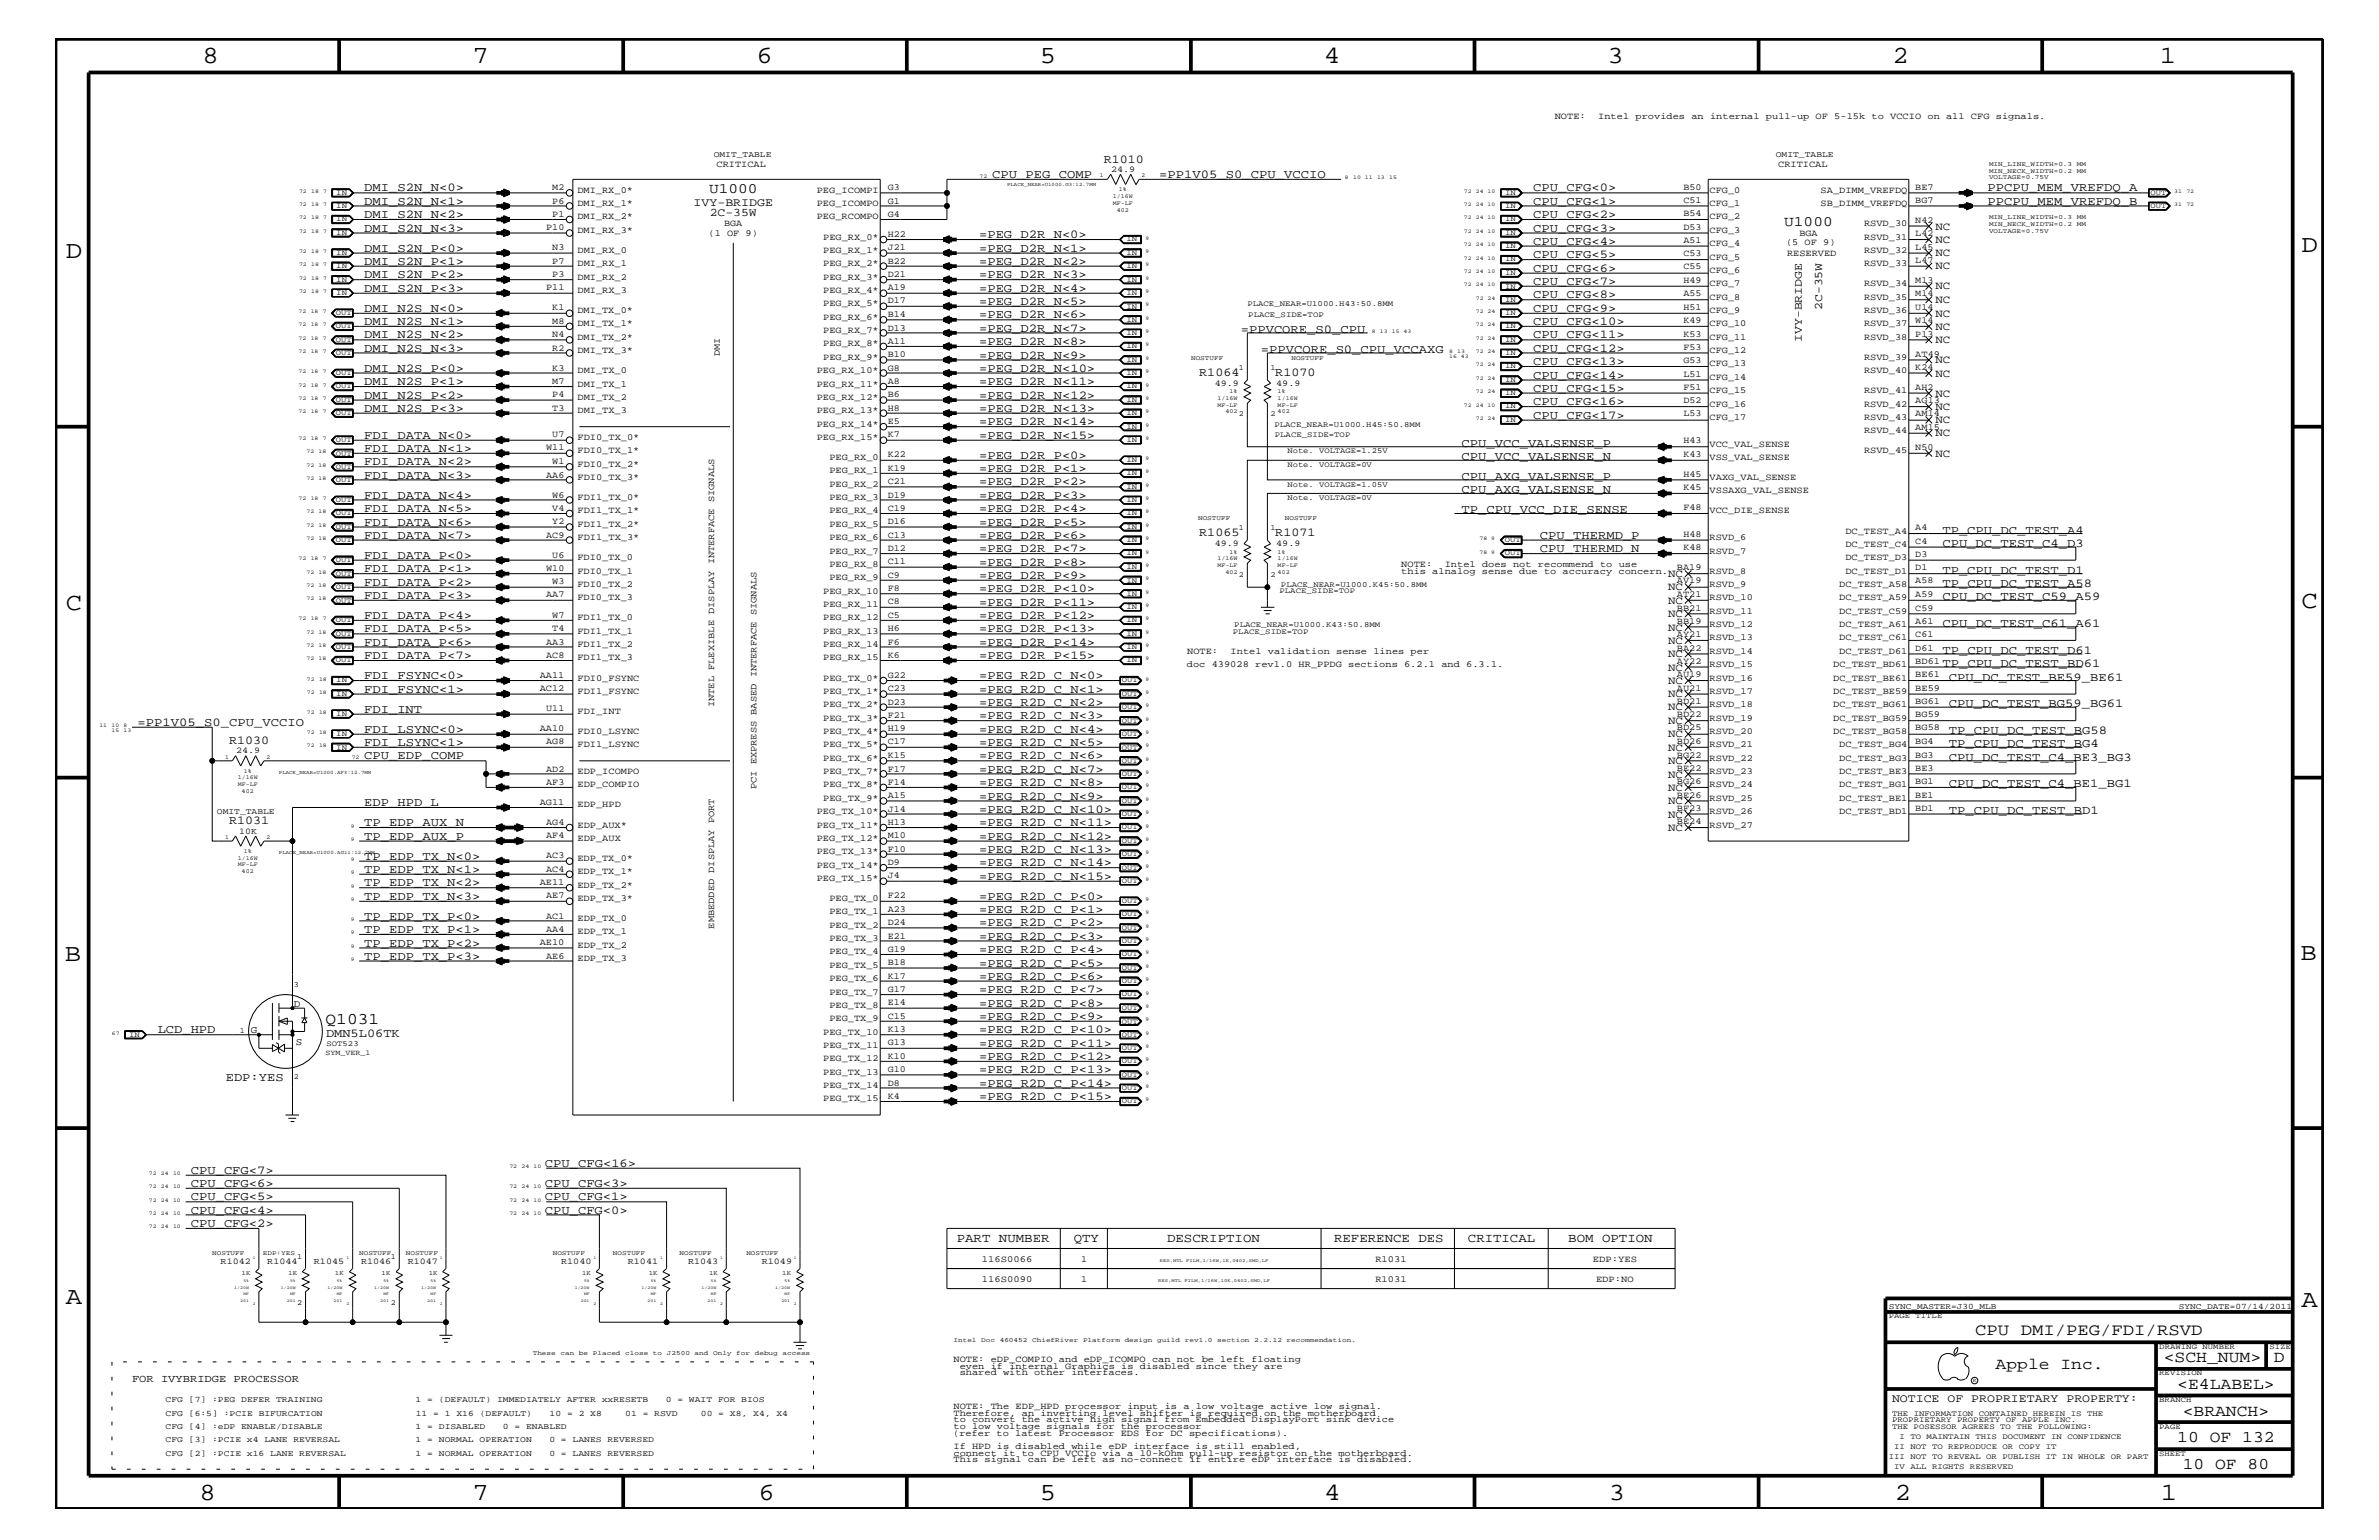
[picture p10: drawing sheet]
<svg xmlns="http://www.w3.org/2000/svg" width="432mm" height="279mm" viewBox="0 0 432 279" stroke-linecap="round" stroke-linejoin="round" font-family="sans-serif">
<defs><g id="words">
<g font-size="4.5">
<text x="36.7" y="11.5">8</text>
<text x="85.8" y="11.5">7</text>
<text x="137.3" y="11.5">6</text>
<text x="188.7" y="11.5">5</text>
<text x="240.3" y="11.5">4</text>
<text x="291.8" y="11.5">3</text>
<text x="343.5" y="11.5">2</text>
<text x="392" y="11.5">1</text>
<text x="11.9" y="46.8">D</text>
<text x="417.7" y="45.7">D</text>
<text x="11.9" y="110.6">C</text>
<text x="417.7" y="110.3">C</text>
<text x="11.8" y="174.3">B</text>
<text x="417.6" y="174.2">B</text>
<text x="11.9" y="236.7">A</text>
<text x="417.7" y="237.1">A</text>
<text x="36.2" y="272.1">8</text>
<text x="85.8" y="272.1">7</text>
<text x="137.7" y="272.1">6</text>
<text x="188.7" y="272.1">5</text>
<text x="240.4" y="272.1">4</text>
<text x="292" y="272.1">3</text>
<text x="343.9" y="272.1">2</text>
<text x="392.2" y="272.1">1</text>
</g>
<g font-size="3">
<text x="59.1" y="185.9">Q1031</text>
<text x="358.5" y="242.3">CPU DMI/PEG/FDI/RSVD</text>
<text x="362.2" y="248.4">Apple Inc.</text>
<text x="392.7" y="247.1">&lt;SCH_NUM&gt;</text>
<text x="395.2" y="252">&lt;E4LABEL&gt;</text>
<text x="412.7" y="247.1">D</text>
<text x="396.2" y="256.8">&lt;BRANCH&gt;</text>
<text x="395.2" y="261.6">10 OF 132</text>
<text x="396.2" y="266.6">10 OF 80</text>
</g>
<g font-size="2.6">
<text x="128.7" y="35">U1000</text>
<text x="323.8" y="41">U1000</text>
</g>
<g font-size="2.3">
<text x="173.7" y="225.3">PART NUMBER</text>
<text x="194.9" y="225.3">QTY</text>
<text x="211.8" y="225.3">DESCRIPTION</text>
<text x="242.1" y="225.3">REFERENCE DES</text>
<text x="266.4" y="225.3">CRITICAL</text>
<text x="284.6" y="225.3">BOM OPTION</text>
</g>
<g font-size="2.2">
<text x="200.3" y="29.5">R1010</text>
<text x="66.1" y="34.7">DMI_S2N_N&lt;0&gt;</text>
<text x="180.1" y="32.3">CPU_PEG_COMP</text>
<text x="210.4" y="32.3">=PP1V05_S0_CPU_VCCIO</text>
<text x="278.3" y="34.7">CPU_CFG&lt;0&gt;</text>
<text x="360.8" y="34.7">PPCPU_MEM_VREFDQ_A</text>
<text x="66.1" y="37.2">DMI_S2N_N&lt;1&gt;</text>
<text x="66.1" y="39.6">DMI_S2N_N&lt;2&gt;</text>
<text x="278.3" y="39.6">CPU_CFG&lt;2&gt;</text>
<text x="278.3" y="37.2">CPU_CFG&lt;1&gt;</text>
<text x="360.8" y="37.2">PPCPU_MEM_VREFDQ_B</text>
<text x="66.1" y="42">DMI_S2N_N&lt;3&gt;</text>
<text x="66.1" y="45.7">DMI_S2N_P&lt;0&gt;</text>
<text x="177.7" y="45.7">=PEG_D2R_N&lt;1&gt;</text>
<text x="177.7" y="43.2">=PEG_D2R_N&lt;0&gt;</text>
<text x="278.3" y="44.4">CPU_CFG&lt;4&gt;</text>
<text x="278.3" y="42">CPU_CFG&lt;3&gt;</text>
<text x="278.3" y="46.8">CPU_CFG&lt;5&gt;</text>
<text x="66.1" y="52.9">DMI_S2N_P&lt;3&gt;</text>
<text x="66.1" y="48">DMI_S2N_P&lt;1&gt;</text>
<text x="66.1" y="50.5">DMI_S2N_P&lt;2&gt;</text>
<text x="177.7" y="52.9">=PEG_D2R_N&lt;4&gt;</text>
<text x="177.7" y="50.5">=PEG_D2R_N&lt;3&gt;</text>
<text x="177.7" y="48">=PEG_D2R_N&lt;2&gt;</text>
<text x="278.3" y="49.3">CPU_CFG&lt;6&gt;</text>
<text x="278.3" y="51.7">CPU_CFG&lt;7&gt;</text>
<text x="66.1" y="59">DMI_N2S_N&lt;1&gt;</text>
<text x="66.1" y="56.6">DMI_N2S_N&lt;0&gt;</text>
<text x="177.7" y="57.8">=PEG_D2R_N&lt;6&gt;</text>
<text x="177.7" y="55.3">=PEG_D2R_N&lt;5&gt;</text>
<text x="278.3" y="56.6">CPU_CFG&lt;9&gt;</text>
<text x="278.3" y="54.1">CPU_CFG&lt;8&gt;</text>
<text x="278.3" y="59">CPU_CFG&lt;10&gt;</text>
<text x="66.1" y="61.4">DMI_N2S_N&lt;2&gt;</text>
<text x="66.1" y="63.9">DMI_N2S_N&lt;3&gt;</text>
<text x="177.7" y="65.1">=PEG_D2R_N&lt;9&gt;</text>
<text x="177.7" y="62.6">=PEG_D2R_N&lt;8&gt;</text>
<text x="177.7" y="60.2">=PEG_D2R_N&lt;7&gt;</text>
<text x="225.2" y="60.4">=PPVCORE_S0_CPU</text>
<text x="228.9" y="64">=PPVCORE_S0_CPU_VCCAXG</text>
<text x="278.3" y="63.9">CPU_CFG&lt;12&gt;</text>
<text x="278.3" y="61.4">CPU_CFG&lt;11&gt;</text>
<text x="66.1" y="67.5">DMI_N2S_P&lt;0&gt;</text>
<text x="66.1" y="69.9">DMI_N2S_P&lt;1&gt;</text>
<text x="177.7" y="69.9">=PEG_D2R_N&lt;11&gt;</text>
<text x="177.7" y="67.5">=PEG_D2R_N&lt;10&gt;</text>
<text x="217.7" y="68.2">R1064</text>
<text x="231.5" y="68.2">R1070</text>
<text x="278.3" y="68.7">CPU_CFG&lt;14&gt;</text>
<text x="278.3" y="71.1">CPU_CFG&lt;15&gt;</text>
<text x="278.3" y="66.2">CPU_CFG&lt;13&gt;</text>
<text x="66.1" y="74.7">DMI_N2S_P&lt;3&gt;</text>
<text x="66.1" y="72.3">DMI_N2S_P&lt;2&gt;</text>
<text x="177.7" y="74.7">=PEG_D2R_N&lt;13&gt;</text>
<text x="177.7" y="77.2">=PEG_D2R_N&lt;14&gt;</text>
<text x="177.7" y="72.3">=PEG_D2R_N&lt;12&gt;</text>
<text x="278.3" y="76">CPU_CFG&lt;17&gt;</text>
<text x="278.3" y="73.5">CPU_CFG&lt;16&gt;</text>
<text x="66.1" y="79.6">FDI_DATA_N&lt;0&gt;</text>
<text x="66.1" y="82">FDI_DATA_N&lt;1&gt;</text>
<text x="177.7" y="79.6">=PEG_D2R_N&lt;15&gt;</text>
<text x="177.7" y="83.3">=PEG_D2R_P&lt;0&gt;</text>
<text x="265.3" y="83.5">CPU_VCC_VALSENSE_N</text>
<text x="265.3" y="81.1">CPU_VCC_VALSENSE_P</text>
<text x="66.1" y="84.4">FDI_DATA_N&lt;2&gt;</text>
<text x="66.1" y="86.9">FDI_DATA_N&lt;3&gt;</text>
<text x="177.7" y="88.1">=PEG_D2R_P&lt;2&gt;</text>
<text x="177.7" y="85.6">=PEG_D2R_P&lt;1&gt;</text>
<text x="265.3" y="87.1">CPU_AXG_VALSENSE_P</text>
<text x="265.3" y="89.5">CPU_AXG_VALSENSE_N</text>
<text x="66.1" y="90.5">FDI_DATA_N&lt;4&gt;</text>
<text x="66.1" y="95.4">FDI_DATA_N&lt;6&gt;</text>
<text x="66.1" y="92.9">FDI_DATA_N&lt;5&gt;</text>
<text x="177.7" y="95.4">=PEG_D2R_P&lt;5&gt;</text>
<text x="177.7" y="92.9">=PEG_D2R_P&lt;4&gt;</text>
<text x="177.7" y="90.5">=PEG_D2R_P&lt;3&gt;</text>
<text x="265.3" y="93.2">TP_CPU_VCC_DIE_SENSE</text>
<text x="66.1" y="97.7">FDI_DATA_N&lt;7&gt;</text>
<text x="66.1" y="101.4">FDI_DATA_P&lt;0&gt;</text>
<text x="177.7" y="100.2">=PEG_D2R_P&lt;7&gt;</text>
<text x="177.7" y="97.7">=PEG_D2R_P&lt;6&gt;</text>
<text x="217.7" y="97.3">R1065</text>
<text x="231.5" y="97.3">R1071</text>
<text x="279.5" y="100.2">CPU_THERMD_N</text>
<text x="279.5" y="97.7">CPU_THERMD_P</text>
<text x="352.6" y="99.3">CPU_DC_TEST_C4_D3</text>
<text x="352.6" y="96.8">TP_CPU_DC_TEST_A4</text>
<text x="66.1" y="103.8">FDI_DATA_P&lt;1&gt;</text>
<text x="66.1" y="106.3">FDI_DATA_P&lt;2&gt;</text>
<text x="177.7" y="105">=PEG_D2R_P&lt;9&gt;</text>
<text x="177.7" y="102.6">=PEG_D2R_P&lt;8&gt;</text>
<text x="177.7" y="107.5">=PEG_D2R_P&lt;10&gt;</text>
<text x="352.6" y="106.5">TP_CPU_DC_TEST_A58</text>
<text x="352.6" y="104.1">TP_CPU_DC_TEST_D1</text>
<text x="66.1" y="108.7">FDI_DATA_P&lt;3&gt;</text>
<text x="66.1" y="112.3">FDI_DATA_P&lt;4&gt;</text>
<text x="177.7" y="112.3">=PEG_D2R_P&lt;12&gt;</text>
<text x="177.7" y="109.9">=PEG_D2R_P&lt;11&gt;</text>
<text x="352.6" y="108.9">CPU_DC_TEST_C59_A59</text>
<text x="352.6" y="113.7">CPU_DC_TEST_C61_A61</text>
<text x="66.1" y="119.6">FDI_DATA_P&lt;7&gt;</text>
<text x="66.1" y="114.8">FDI_DATA_P&lt;5&gt;</text>
<text x="66.1" y="117.2">FDI_DATA_P&lt;6&gt;</text>
<text x="177.7" y="114.8">=PEG_D2R_P&lt;13&gt;</text>
<text x="177.7" y="119.6">=PEG_D2R_P&lt;15&gt;</text>
<text x="177.7" y="117.2">=PEG_D2R_P&lt;14&gt;</text>
<text x="352.6" y="118.6">TP_CPU_DC_TEST_D61</text>
<text x="66.1" y="125.7">FDI_FSYNC&lt;1&gt;</text>
<text x="66.1" y="123.2">FDI_FSYNC&lt;0&gt;</text>
<text x="177.7" y="123.2">=PEG_R2D_C_N&lt;0&gt;</text>
<text x="177.7" y="125.7">=PEG_R2D_C_N&lt;1&gt;</text>
<text x="352.6" y="121">TP_CPU_DC_TEST_BD61</text>
<text x="353.7" y="123.5">CPU_DC_TEST_BE59_BE61</text>
<text x="25" y="131.7">=PP1V05_S0_CPU_VCCIO</text>
<text x="66.1" y="129.3">FDI_INT</text>
<text x="177.7" y="130.5">=PEG_R2D_C_N&lt;3&gt;</text>
<text x="177.7" y="128">=PEG_R2D_C_N&lt;2&gt;</text>
<text x="353.7" y="128.3">CPU_DC_TEST_BG59_BG61</text>
<text x="41.6" y="135">R1030</text>
<text x="66.1" y="135.3">FDI_LSYNC&lt;1&gt;</text>
<text x="66.1" y="133">FDI_LSYNC&lt;0&gt;</text>
<text x="66.1" y="137.8">CPU_EDP_COMP</text>
<text x="177.7" y="137.8">=PEG_R2D_C_N&lt;6&gt;</text>
<text x="177.7" y="135.3">=PEG_R2D_C_N&lt;5&gt;</text>
<text x="177.7" y="133">=PEG_R2D_C_N&lt;4&gt;</text>
<text x="353.7" y="135.6">TP_CPU_DC_TEST_BG4</text>
<text x="353.7" y="133.2">TP_CPU_DC_TEST_BG58</text>
<text x="177.7" y="142.6">=PEG_R2D_C_N&lt;8&gt;</text>
<text x="177.7" y="140.2">=PEG_R2D_C_N&lt;7&gt;</text>
<text x="353.7" y="138">CPU_DC_TEST_C4_BE3_BG3</text>
<text x="353.7" y="142.9">CPU_DC_TEST_C4_BE1_BG1</text>
<text x="41.6" y="149.5">R1031</text>
<text x="66.1" y="146.2">EDP_HPD_L</text>
<text x="66.1" y="149.9">TP_EDP_AUX_N</text>
<text x="177.7" y="149.9">=PEG_R2D_C_N&lt;11&gt;</text>
<text x="177.7" y="145.1">=PEG_R2D_C_N&lt;9&gt;</text>
<text x="177.7" y="147.5">=PEG_R2D_C_N&lt;10&gt;</text>
<text x="353.7" y="147.7">TP_CPU_DC_TEST_BD1</text>
<text x="66.1" y="152.3">TP_EDP_AUX_P</text>
<text x="66.1" y="156">TP_EDP_TX_N&lt;0&gt;</text>
<text x="177.7" y="152.3">=PEG_R2D_C_N&lt;12&gt;</text>
<text x="177.7" y="154.7">=PEG_R2D_C_N&lt;13&gt;</text>
<text x="66.1" y="158.4">TP_EDP_TX_N&lt;1&gt;</text>
<text x="66.1" y="160.8">TP_EDP_TX_N&lt;2&gt;</text>
<text x="177.7" y="159.6">=PEG_R2D_C_N&lt;15&gt;</text>
<text x="177.7" y="157.2">=PEG_R2D_C_N&lt;14&gt;</text>
<text x="66.1" y="166.9">TP_EDP_TX_P&lt;0&gt;</text>
<text x="66.1" y="163.3">TP_EDP_TX_N&lt;3&gt;</text>
<text x="177.7" y="163.3">=PEG_R2D_C_P&lt;0&gt;</text>
<text x="177.7" y="165.6">=PEG_R2D_C_P&lt;1&gt;</text>
<text x="66.1" y="171.7">TP_EDP_TX_P&lt;2&gt;</text>
<text x="66.1" y="169.3">TP_EDP_TX_P&lt;1&gt;</text>
<text x="177.7" y="168.1">=PEG_R2D_C_P&lt;2&gt;</text>
<text x="177.7" y="172.9">=PEG_R2D_C_P&lt;4&gt;</text>
<text x="177.7" y="170.5">=PEG_R2D_C_P&lt;3&gt;</text>
<text x="66.1" y="174.2">TP_EDP_TX_P&lt;3&gt;</text>
<text x="177.7" y="175.4">=PEG_R2D_C_P&lt;5&gt;</text>
<text x="177.7" y="177.7">=PEG_R2D_C_P&lt;6&gt;</text>
<text x="177.7" y="185">=PEG_R2D_C_P&lt;9&gt;</text>
<text x="177.7" y="182.7">=PEG_R2D_C_P&lt;8&gt;</text>
<text x="177.7" y="180.2">=PEG_R2D_C_P&lt;7&gt;</text>
<text x="28.6" y="187.5">LCD_HPD</text>
<text x="59.2" y="188.1">DMN5L06TK</text>
<text x="177.7" y="189.9">=PEG_R2D_C_P&lt;11&gt;</text>
<text x="177.7" y="187.5">=PEG_R2D_C_P&lt;10&gt;</text>
<text x="41" y="196.2">EDP:YES</text>
<text x="177.7" y="192.3">=PEG_R2D_C_P&lt;12&gt;</text>
<text x="177.7" y="197.2">=PEG_R2D_C_P&lt;14&gt;</text>
<text x="177.7" y="194.8">=PEG_R2D_C_P&lt;13&gt;</text>
<text x="177.7" y="199.6">=PEG_R2D_C_P&lt;15&gt;</text>
<text x="34.6" y="215.3">CPU_CFG&lt;6&gt;</text>
<text x="34.6" y="213">CPU_CFG&lt;7&gt;</text>
<text x="98.9" y="215.3">CPU_CFG&lt;3&gt;</text>
<text x="98.9" y="211.7">CPU_CFG&lt;16&gt;</text>
<text x="34.6" y="220.2">CPU_CFG&lt;4&gt;</text>
<text x="34.6" y="217.8">CPU_CFG&lt;5&gt;</text>
<text x="98.9" y="217.8">CPU_CFG&lt;1&gt;</text>
<text x="98.9" y="220.2">CPU_CFG&lt;0&gt;</text>
<text x="34.6" y="222.6">CPU_CFG&lt;2&gt;</text>
</g>
<g font-size="2.1">
<text x="125.9" y="37.4">IVY-BRIDGE</text>
<text x="128.8" y="39.2">2C-35W</text>
<text x="330.7" y="56.2" transform="rotate(-90 330.7 56.2)">2C-35W</text>
<text x="327.1" y="62.1" transform="rotate(-90 327.1 62.1)">IVY-BRIDGE</text>
<text x="343.4" y="254.4">NOTICE OF PROPRIETARY PROPERTY:</text>
</g>
<g font-size="2">
<text x="351.3" y="41.7">NC</text>
<text x="351.3" y="46.5">NC</text>
<text x="351.3" y="44.1">NC</text>
<text x="351.3" y="52.5">NC</text>
<text x="351.3" y="48.9">NC</text>
<text x="351.3" y="59.8">NC</text>
<text x="351.3" y="57.4">NC</text>
<text x="351.3" y="55">NC</text>
<text x="351.3" y="62.3">NC</text>
<text x="351.3" y="65.9">NC</text>
<text x="351.3" y="68.4">NC</text>
<text x="351.3" y="72">NC</text>
<text x="351.3" y="74.4">NC</text>
<text x="351.3" y="76.8">NC</text>
<text x="351.3" y="79.2">NC</text>
<text x="351.3" y="82.8">NC</text>
<text x="302.8" y="104.7">NC</text>
<text x="302.8" y="107.1">NC</text>
<text x="302.8" y="112">NC</text>
<text x="302.8" y="109.5">NC</text>
<text x="302.8" y="119.2">NC</text>
<text x="302.8" y="116.8">NC</text>
<text x="302.8" y="114.4">NC</text>
<text x="302.8" y="124.1">NC</text>
<text x="302.8" y="121.7">NC</text>
<text x="302.8" y="131.3">NC</text>
<text x="302.8" y="128.9">NC</text>
<text x="302.8" y="126.5">NC</text>
<text x="302.8" y="136.2">NC</text>
<text x="302.8" y="133.8">NC</text>
<text x="302.8" y="143.5">NC</text>
<text x="302.8" y="138.6">NC</text>
<text x="302.8" y="141.1">NC</text>
<text x="302.8" y="148.4">NC</text>
<text x="302.8" y="145.9">NC</text>
<text x="302.8" y="150.7">NC</text>
</g>
<g font-size="1.9">
<text x="53.3" y="182.7">D</text>
<text x="45.6" y="187.4">G</text>
<text x="53.7" y="189.5">S</text>
<text x="24" y="250.7">FOR IVYBRIDGE PROCESSOR</text>
</g>
<g font-size="1.7">
<text x="282.2" y="21.6">NOTE:</text>
<text x="290.1" y="21.6">Intel provides an internal pull-up OF 5-15k to VCCIO on all CFG signals.</text>
<text x="100.2" y="34.5">M2</text>
<text x="104.8" y="35">DMI_RX_0*</text>
<text x="130" y="30.3">CRITICAL</text>
<text x="148.3" y="35">PEG_ICOMPI</text>
<text x="161.1" y="34.5">G3</text>
<text x="305.6" y="34.4">B50</text>
<text x="310.3" y="35">CFG_0</text>
<text x="322.7" y="30.3">CRITICAL</text>
<text x="330.5" y="35">SA_DIMM_VREFDQ</text>
<text x="347.6" y="34.4">BE7</text>
<text x="99.1" y="41.8">P10</text>
<text x="100.2" y="36.9">P6</text>
<text x="100.2" y="39.3">P1</text>
<text x="104.8" y="39.8">DMI_RX_2*</text>
<text x="104.8" y="37.4">DMI_RX_1*</text>
<text x="131.4" y="41">BGA</text>
<text x="148.3" y="37.4">PEG_ICOMPO</text>
<text x="148.3" y="39.8">PEG_RCOMPO</text>
<text x="161.1" y="36.9">G1</text>
<text x="161.1" y="39.3">G4</text>
<text x="305.6" y="36.8">C51</text>
<text x="305.6" y="39.2">B54</text>
<text x="305.6" y="41.7">D53</text>
<text x="310.3" y="39.8">CFG_2</text>
<text x="310.3" y="37.4">CFG_1</text>
<text x="330.5" y="37.4">SB_DIMM_VREFDQ</text>
<text x="338.3" y="41">RSVD_30</text>
<text x="347.6" y="40.4">N42</text>
<text x="347.6" y="36.8">BG7</text>
<text x="100.2" y="45.4">N3</text>
<text x="100.2" y="47.9">P7</text>
<text x="104.8" y="45.9">DMI_RX_0</text>
<text x="104.8" y="42.3">DMI_RX_3*</text>
<text x="128.6" y="42.9">(1 OF 9)</text>
<text x="149.4" y="43.5">PEG_RX_0*</text>
<text x="149.4" y="45.9">PEG_RX_1*</text>
<text x="161.1" y="43">H22</text>
<text x="161.1" y="45.4">J21</text>
<text x="161.1" y="47.9">B22</text>
<text x="305.6" y="44.1">A51</text>
<text x="305.6" y="46.5">C53</text>
<text x="310.3" y="42.3">CFG_3</text>
<text x="310.3" y="47.1">CFG_5</text>
<text x="310.3" y="44.6">CFG_4</text>
<text x="324.2" y="44.5">(5 OF 9)</text>
<text x="324.4" y="46.5">RESERVED</text>
<text x="326.6" y="42.9">BGA</text>
<text x="338.3" y="43.5">RSVD_31</text>
<text x="338.3" y="45.9">RSVD_32</text>
<text x="347.6" y="42.9">L42</text>
<text x="347.6" y="45.3">L45</text>
<text x="347.6" y="47.7">L47</text>
<text x="99.1" y="52.7">P11</text>
<text x="100.2" y="50.2">P3</text>
<text x="104.8" y="48.3">DMI_RX_1</text>
<text x="104.8" y="50.7">DMI_RX_2</text>
<text x="104.8" y="53.2">DMI_RX_3</text>
<text x="149.4" y="48.3">PEG_RX_2*</text>
<text x="149.4" y="50.7">PEG_RX_3*</text>
<text x="149.4" y="53.2">PEG_RX_4*</text>
<text x="161.1" y="50.2">D21</text>
<text x="161.1" y="52.7">A19</text>
<text x="305.6" y="48.9">C55</text>
<text x="305.6" y="51.3">H49</text>
<text x="305.6" y="53.8">A55</text>
<text x="310.3" y="51.9">CFG_7</text>
<text x="310.3" y="49.6">CFG_6</text>
<text x="338.3" y="48.3">RSVD_33</text>
<text x="338.3" y="51.9">RSVD_34</text>
<text x="347.6" y="51.3">M13</text>
<text x="347.6" y="53.8">M14</text>
<text x="100.2" y="56.3">K1</text>
<text x="100.2" y="58.7">M8</text>
<text x="104.8" y="59.2">DMI_TX_1*</text>
<text x="104.8" y="56.8">DMI_TX_0*</text>
<text x="149.4" y="55.6">PEG_RX_5*</text>
<text x="149.4" y="58">PEG_RX_6*</text>
<text x="161.1" y="55.1">D17</text>
<text x="161.1" y="57.5">B14</text>
<text x="161.1" y="60">D13</text>
<text x="305.6" y="58.6">K49</text>
<text x="305.6" y="56.2">H51</text>
<text x="310.3" y="56.8">CFG_9</text>
<text x="310.3" y="54.4">CFG_8</text>
<text x="310.3" y="59.2">CFG_10</text>
<text x="338.3" y="56.8">RSVD_36</text>
<text x="338.3" y="59.2">RSVD_37</text>
<text x="338.3" y="54.4">RSVD_35</text>
<text x="347.6" y="56.2">U14</text>
<text x="347.6" y="58.6">W14</text>
<text x="100.2" y="61.2">N4</text>
<text x="100.2" y="63.6">R2</text>
<text x="104.8" y="64">DMI_TX_3*</text>
<text x="104.8" y="61.7">DMI_TX_2*</text>
<text x="130.6" y="64.7" transform="rotate(-90 130.6 64.7)">DMI</text>
<text x="149.4" y="60.4">PEG_RX_7*</text>
<text x="149.4" y="62.9">PEG_RX_8*</text>
<text x="149.4" y="65.3">PEG_RX_9*</text>
<text x="161.1" y="62.3">A11</text>
<text x="161.1" y="64.8">B10</text>
<text x="305.6" y="61.1">K53</text>
<text x="305.6" y="63.4">F53</text>
<text x="305.6" y="65.9">G53</text>
<text x="310.3" y="64">CFG_12</text>
<text x="310.3" y="61.7">CFG_11</text>
<text x="338.3" y="65.3">RSVD_39</text>
<text x="338.3" y="61.7">RSVD_38</text>
<text x="347.6" y="64.7">AT49</text>
<text x="347.6" y="61.1">P13</text>
<text x="100.2" y="67.3">K3</text>
<text x="100.2" y="69.6">M7</text>
<text x="104.8" y="67.7">DMI_TX_0</text>
<text x="104.8" y="70.1">DMI_TX_1</text>
<text x="148.3" y="67.7">PEG_RX_10*</text>
<text x="148.3" y="70.1">PEG_RX_11*</text>
<text x="161.1" y="67.3">G8</text>
<text x="161.1" y="69.6">A8</text>
<text x="305.6" y="68.4">L51</text>
<text x="305.6" y="70.7">F51</text>
<text x="310.3" y="68.9">CFG_14</text>
<text x="310.3" y="71.3">CFG_15</text>
<text x="310.3" y="66.5">CFG_13</text>
<text x="338.3" y="71.3">RSVD_41</text>
<text x="338.3" y="67.7">RSVD_40</text>
<text x="347.6" y="70.7">AH2</text>
<text x="347.6" y="67.1">K24</text>
<text x="100.2" y="72.1">P4</text>
<text x="100.2" y="74.5">T3</text>
<text x="104.8" y="72.6">DMI_TX_2</text>
<text x="104.8" y="75">DMI_TX_3</text>
<text x="148.3" y="72.6">PEG_RX_12*</text>
<text x="148.3" y="77.4">PEG_RX_14*</text>
<text x="148.3" y="75">PEG_RX_13*</text>
<text x="161.1" y="72.1">B6</text>
<text x="161.1" y="74.5">H8</text>
<text x="161.1" y="76.9">E5</text>
<text x="305.6" y="73.2">D52</text>
<text x="305.6" y="75.6">L53</text>
<text x="310.3" y="73.8">CFG_16</text>
<text x="310.3" y="76.2">CFG_17</text>
<text x="338.3" y="76.2">RSVD_43</text>
<text x="338.3" y="73.8">RSVD_42</text>
<text x="347.6" y="73.2">AG13</text>
<text x="347.6" y="75.6">AM14</text>
<text x="99.1" y="81.7">W11</text>
<text x="100.2" y="79.4">U7</text>
<text x="104.8" y="82.2">FDI0_TX_1*</text>
<text x="104.8" y="79.9">FDI0_TX_0*</text>
<text x="148.3" y="79.9">PEG_RX_15*</text>
<text x="150.5" y="83.5">PEG_RX_0</text>
<text x="161.1" y="83">K22</text>
<text x="161.1" y="79.4">K7</text>
<text x="305.6" y="80.5">H43</text>
<text x="305.6" y="82.8">K43</text>
<text x="310.3" y="81.1">VCC_VAL_SENSE</text>
<text x="310.3" y="83.5">VSS_VAL_SENSE</text>
<text x="338.3" y="82.2">RSVD_45</text>
<text x="338.3" y="78.6">RSVD_44</text>
<text x="347.6" y="78">AM15</text>
<text x="347.6" y="81.6">N50</text>
<text x="99.1" y="86.6">AA6</text>
<text x="100.2" y="84.2">W1</text>
<text x="104.8" y="87.1">FDI0_TX_3*</text>
<text x="104.8" y="84.7">FDI0_TX_2*</text>
<text x="150.5" y="85.9">PEG_RX_1</text>
<text x="150.5" y="88.3">PEG_RX_2</text>
<text x="161.1" y="85.4">K19</text>
<text x="161.1" y="87.8">C21</text>
<text x="305.6" y="86.5">H45</text>
<text x="305.6" y="88.9">K45</text>
<text x="310.3" y="87.1">VAXG_VAL_SENSE</text>
<text x="310.3" y="89.5">VSSAXG_VAL_SENSE</text>
<text x="100.2" y="90.3">W6</text>
<text x="100.2" y="92.7">V4</text>
<text x="100.2" y="95.1">Y2</text>
<text x="104.8" y="95.6">FDI1_TX_2*</text>
<text x="104.8" y="93.2">FDI1_TX_1*</text>
<text x="104.8" y="90.7">FDI1_TX_0*</text>
<text x="150.5" y="90.7">PEG_RX_3</text>
<text x="150.5" y="93.2">PEG_RX_4</text>
<text x="150.5" y="95.6">PEG_RX_5</text>
<text x="161.1" y="90.3">D19</text>
<text x="161.1" y="92.7">C19</text>
<text x="161.1" y="95.1">D16</text>
<text x="305.6" y="92.6">F48</text>
<text x="310.3" y="93.2">VCC_DIE_SENSE</text>
<text x="99.1" y="97.6">AC9</text>
<text x="100.2" y="101.2">U6</text>
<text x="104.8" y="98">FDI1_TX_3*</text>
<text x="104.8" y="101.6">FDI0_TX_0</text>
<text x="150.5" y="98">PEG_RX_6</text>
<text x="150.5" y="100.4">PEG_RX_7</text>
<text x="161.1" y="97.6">C13</text>
<text x="161.1" y="99.9">D12</text>
<text x="305.6" y="97.4">H48</text>
<text x="305.6" y="99.9">K48</text>
<text x="310.3" y="100.4">RSVD_7</text>
<text x="310.3" y="98">RSVD_6</text>
<text x="334.9" y="101.6">DC_TEST_D3</text>
<text x="334.9" y="99.3">DC_TEST_C4</text>
<text x="334.9" y="96.8">DC_TEST_A4</text>
<text x="347.6" y="96.2">A4</text>
<text x="347.6" y="98.7">C4</text>
<text x="347.6" y="101">D3</text>
<text x="99.1" y="103.6">W10</text>
<text x="100.2" y="106">W3</text>
<text x="104.8" y="104.1">FDI0_TX_1</text>
<text x="104.8" y="106.5">FDI0_TX_2</text>
<text x="149.4" y="107.7">PEG_RX_10</text>
<text x="150.5" y="102.9">PEG_RX_8</text>
<text x="150.5" y="105.3">PEG_RX_9</text>
<text x="161.1" y="107.2">F8</text>
<text x="161.1" y="102.4">C11</text>
<text x="161.1" y="104.8">C9</text>
<text x="254.3" y="102.9">NOTE:</text>
<text x="254.3" y="104.1">this alnalog sense due to accuracy concern.</text>
<text x="262.2" y="102.9">Intel does not recommend to use</text>
<text x="304.4" y="105.9">AV19</text>
<text x="304.4" y="103.5">BA19</text>
<text x="310.3" y="104.1">RSVD_8</text>
<text x="310.3" y="106.5">RSVD_9</text>
<text x="333.8" y="106.5">DC_TEST_A58</text>
<text x="334.9" y="104.1">DC_TEST_D1</text>
<text x="347.6" y="105.9">A58</text>
<text x="347.6" y="103.5">D1</text>
<text x="99.1" y="108.4">AA7</text>
<text x="100.2" y="112">W7</text>
<text x="104.8" y="108.9">FDI0_TX_3</text>
<text x="104.8" y="112.6">FDI1_TX_0</text>
<text x="149.4" y="110.2">PEG_RX_11</text>
<text x="149.4" y="112.6">PEG_RX_12</text>
<text x="161.1" y="109.7">C8</text>
<text x="161.1" y="112">C5</text>
<text x="304.4" y="108.3">AT21</text>
<text x="304.4" y="113.1">BB19</text>
<text x="304.4" y="110.8">BB21</text>
<text x="310.3" y="113.7">RSVD_12</text>
<text x="310.3" y="111.4">RSVD_11</text>
<text x="310.3" y="108.9">RSVD_10</text>
<text x="333.8" y="113.7">DC_TEST_A61</text>
<text x="333.8" y="108.9">DC_TEST_A59</text>
<text x="333.8" y="111.4">DC_TEST_C59</text>
<text x="347.6" y="108.3">A59</text>
<text x="347.6" y="113.1">A61</text>
<text x="347.6" y="110.8">C59</text>
<text x="99.1" y="117">AA3</text>
<text x="99.1" y="119.3">AC8</text>
<text x="100.2" y="114.5">T4</text>
<text x="104.8" y="115">FDI1_TX_1</text>
<text x="104.8" y="117.4">FDI1_TX_2</text>
<text x="104.8" y="119.8">FDI1_TX_3</text>
<text x="149.4" y="115">PEG_RX_13</text>
<text x="149.4" y="117.4">PEG_RX_14</text>
<text x="149.4" y="119.8">PEG_RX_15</text>
<text x="161.1" y="114.5">H6</text>
<text x="161.1" y="117">F6</text>
<text x="161.1" y="119.3">K6</text>
<text x="215.5" y="118.6">NOTE:</text>
<text x="223.4" y="118.6">Intel validation sense lines per</text>
<text x="304.4" y="115.6">AY21</text>
<text x="304.4" y="118.1">BA22</text>
<text x="310.3" y="118.6">RSVD_14</text>
<text x="310.3" y="116.2">RSVD_13</text>
<text x="333.8" y="118.6">DC_TEST_D61</text>
<text x="333.8" y="116.2">DC_TEST_C61</text>
<text x="347.6" y="115.6">C61</text>
<text x="347.6" y="118.1">D61</text>
<text x="98" y="123">AA11</text>
<text x="98" y="125.4">AC12</text>
<text x="104.8" y="123.5">FDI0_FSYNC</text>
<text x="104.8" y="125.9">FDI1_FSYNC</text>
<text x="149.4" y="125.9">PEG_TX_1*</text>
<text x="149.4" y="123.5">PEG_TX_0*</text>
<text x="161.1" y="123">G22</text>
<text x="161.1" y="125.4">C23</text>
<text x="215.4" y="121">doc 439028 rev1.0 HR_PPDG sections 6.2.1 and 6.3.1.</text>
<text x="304.4" y="122.9">AU19</text>
<text x="304.4" y="125.3">AU21</text>
<text x="304.4" y="120.4">AY22</text>
<text x="310.3" y="123.5">RSVD_16</text>
<text x="310.3" y="125.9">RSVD_17</text>
<text x="310.3" y="121">RSVD_15</text>
<text x="332.7" y="125.9">DC_TEST_BE59</text>
<text x="332.7" y="121">DC_TEST_BD61</text>
<text x="332.7" y="123.5">DC_TEST_BE61</text>
<text x="347.6" y="120.4">BD61</text>
<text x="347.6" y="125.3">BE59</text>
<text x="347.6" y="122.9">BE61</text>
<text x="99.1" y="129.1">U11</text>
<text x="104.8" y="129.6">FDI_INT</text>
<text x="129.6" y="128.3" transform="rotate(-90 129.6 128.3)">INTEL FLEXIBLE DISPLAY INTERFACE SIGNALS</text>
<text x="149.4" y="128.3">PEG_TX_2*</text>
<text x="149.4" y="130.8">PEG_TX_3*</text>
<text x="161.1" y="127.9">D23</text>
<text x="161.1" y="130.2">F21</text>
<text x="304.4" y="127.7">BD21</text>
<text x="304.4" y="130.2">BD22</text>
<text x="310.3" y="130.8">RSVD_19</text>
<text x="310.3" y="128.3">RSVD_18</text>
<text x="332.7" y="130.8">DC_TEST_BG59</text>
<text x="332.7" y="128.3">DC_TEST_BG61</text>
<text x="347.6" y="130.2">BG59</text>
<text x="347.6" y="127.7">BG61</text>
<text x="98" y="132.7">AA10</text>
<text x="99.1" y="135.1">AG8</text>
<text x="104.8" y="135.6">FDI1_LSYNC</text>
<text x="104.8" y="133.2">FDI0_LSYNC</text>
<text x="149.4" y="133.2">PEG_TX_4*</text>
<text x="149.4" y="135.6">PEG_TX_5*</text>
<text x="161.1" y="132.7">H19</text>
<text x="161.1" y="135.1">C17</text>
<text x="161.1" y="137.5">K15</text>
<text x="304.4" y="132.5">BD25</text>
<text x="304.4" y="135">BD26</text>
<text x="304.4" y="137.4">BG22</text>
<text x="310.3" y="135.6">RSVD_21</text>
<text x="310.3" y="133.2">RSVD_20</text>
<text x="332.7" y="133.2">DC_TEST_BG58</text>
<text x="333.8" y="135.6">DC_TEST_BG4</text>
<text x="347.6" y="137.4">BG3</text>
<text x="347.6" y="135">BG4</text>
<text x="347.6" y="132.5">BG58</text>
<text x="99.1" y="142.4">AF3</text>
<text x="99.1" y="140">AD2</text>
<text x="104.8" y="142.9">EDP_COMPIO</text>
<text x="104.8" y="140.4">EDP_ICOMPO</text>
<text x="137.3" y="143.2" transform="rotate(-90 137.3 143.2)">PCI EXPRESS BASED INTERFACE SIGNALS</text>
<text x="149.4" y="140.4">PEG_TX_7*</text>
<text x="149.4" y="138">PEG_TX_6*</text>
<text x="149.4" y="142.9">PEG_TX_8*</text>
<text x="161.1" y="140">F17</text>
<text x="161.1" y="142.4">F14</text>
<text x="304.4" y="139.8">BE22</text>
<text x="304.4" y="142.3">BG26</text>
<text x="310.3" y="140.4">RSVD_23</text>
<text x="310.3" y="142.9">RSVD_24</text>
<text x="310.3" y="138">RSVD_22</text>
<text x="333.8" y="142.9">DC_TEST_BG1</text>
<text x="333.8" y="138">DC_TEST_BG3</text>
<text x="333.8" y="140.4">DC_TEST_BE3</text>
<text x="347.6" y="139.8">BE3</text>
<text x="347.6" y="142.3">BG1</text>
<text x="98" y="146">AG11</text>
<text x="99.1" y="149.6">AG4</text>
<text x="104.8" y="146.5">EDP_HPD</text>
<text x="148.3" y="147.7">PEG_TX_10*</text>
<text x="149.4" y="145.3">PEG_TX_9*</text>
<text x="161.1" y="147.3">J14</text>
<text x="161.1" y="149.6">H13</text>
<text x="161.1" y="144.8">A15</text>
<text x="304.4" y="149.5">BE24</text>
<text x="304.4" y="144.7">BE26</text>
<text x="304.4" y="147.1">BF23</text>
<text x="310.3" y="147.7">RSVD_26</text>
<text x="310.3" y="145.3">RSVD_25</text>
<text x="333.8" y="147.7">DC_TEST_BD1</text>
<text x="333.8" y="145.3">DC_TEST_BE1</text>
<text x="347.6" y="147.1">BD1</text>
<text x="347.6" y="144.7">BE1</text>
<text x="99.1" y="152.1">AF4</text>
<text x="99.1" y="155.7">AC3</text>
<text x="104.8" y="152.6">EDP_AUX</text>
<text x="104.8" y="150.1">EDP_AUX*</text>
<text x="148.3" y="150.1">PEG_TX_11*</text>
<text x="148.3" y="152.6">PEG_TX_12*</text>
<text x="148.3" y="155">PEG_TX_13*</text>
<text x="161.1" y="152.1">M10</text>
<text x="161.1" y="154.5">F10</text>
<text x="310.3" y="150.1">RSVD_27</text>
<text x="98" y="160.6">AE11</text>
<text x="99.1" y="158.2">AC4</text>
<text x="104.8" y="161.1">EDP_TX_2*</text>
<text x="104.8" y="156.2">EDP_TX_0*</text>
<text x="104.8" y="158.6">EDP_TX_1*</text>
<text x="148.3" y="157.4">PEG_TX_14*</text>
<text x="148.3" y="159.9">PEG_TX_15*</text>
<text x="161.1" y="156.9">D9</text>
<text x="161.1" y="159.4">J4</text>
<text x="99.1" y="166.7">AC1</text>
<text x="99.1" y="163">AE7</text>
<text x="104.8" y="167.1">EDP_TX_0</text>
<text x="104.8" y="163.5">EDP_TX_3*</text>
<text x="150.5" y="165.9">PEG_TX_1</text>
<text x="150.5" y="163.5">PEG_TX_0</text>
<text x="161.1" y="163">F22</text>
<text x="161.1" y="165.4">A23</text>
<text x="161.1" y="167.8">D24</text>
<text x="98" y="171.5">AE10</text>
<text x="99.1" y="169">AA4</text>
<text x="99.1" y="173.9">AE6</text>
<text x="104.8" y="169.5">EDP_TX_1</text>
<text x="104.8" y="172">EDP_TX_2</text>
<text x="129.6" y="168.5" transform="rotate(-90 129.6 168.5)">EMBEDDED DISPLAY PORT</text>
<text x="150.5" y="168.3">PEG_TX_2</text>
<text x="150.5" y="170.7">PEG_TX_3</text>
<text x="150.5" y="173.2">PEG_TX_4</text>
<text x="161.1" y="170.3">E21</text>
<text x="161.1" y="172.7">G19</text>
<text x="104.8" y="174.4">EDP_TX_3</text>
<text x="150.5" y="178">PEG_TX_6</text>
<text x="150.5" y="175.6">PEG_TX_5</text>
<text x="161.1" y="175.1">B18</text>
<text x="161.1" y="177.6">K17</text>
<text x="161.1" y="179.9">G17</text>
<text x="150.5" y="180.5">PEG_TX_7</text>
<text x="150.5" y="182.9">PEG_TX_8</text>
<text x="150.5" y="185.3">PEG_TX_9</text>
<text x="161.1" y="182.4">E14</text>
<text x="161.1" y="184.9">C15</text>
<text x="149.4" y="187.7">PEG_TX_10</text>
<text x="149.4" y="190.2">PEG_TX_11</text>
<text x="161.1" y="187.2">K13</text>
<text x="161.1" y="189.7">G13</text>
<text x="149.4" y="192.6">PEG_TX_12</text>
<text x="149.4" y="197.4">PEG_TX_14</text>
<text x="149.4" y="195">PEG_TX_13</text>
<text x="161.1" y="192.1">K10</text>
<text x="161.1" y="194.5">G10</text>
<text x="161.1" y="197">D8</text>
<text x="149.4" y="199.8">PEG_TX_15</text>
<text x="161.1" y="199.3">K4</text>
<text x="178.2" y="232.6">116S0090</text>
<text x="178.2" y="229">116S0066</text>
<text x="196.2" y="232.6">1</text>
<text x="196.2" y="229">1</text>
<text x="249.6" y="232.6">R1031</text>
<text x="249.6" y="229">R1031</text>
<text x="289.1" y="229">EDP:YES</text>
<text x="289.7" y="232.6">EDP:NO</text>
<text x="173.1" y="247.1">NOTE: eDP_COMPIO and eDP_ICOMPO can not be left floating</text>
<text x="174.2" y="249.5">shared with other interfaces.</text>
<text x="174.2" y="248.4">even if internal Graphics is disabled since they are</text>
<text x="173.1" y="255.6">NOTE: The EDP_HPD processor input is a low voltage active low signal.</text>
<text x="173.1" y="256.8">Therefore, an inverting level shifter is required on the motherboard</text>
<text x="173" y="260.5">(refer to latest Processor EDS for DC specifications).</text>
<text x="173.1" y="262.9">If HPD is disabled while eDP interface is still enabled,</text>
<text x="173.1" y="259.3">to low voltage signals for the processor</text>
<text x="173.1" y="258">to convert the active high signal from Embedded DisplayPort sink device</text>
<text x="173.1" y="265.3">This signal can be left as no-connect if entire eDP interface is disabled.</text>
<text x="173.1" y="264.1">connect it to CPU VCCIo via a 10-kOhm pull-up resistor on the motherboard.</text>
</g>
<g font-size="1.6">
<text x="201.7" y="31.2">24.9</text>
<text x="220.5" y="70">49.9</text>
<text x="231.6" y="70">49.9</text>
<text x="220.5" y="99.1">49.9</text>
<text x="231.6" y="99.1">49.9</text>
<text x="42.8" y="136.7">24.9</text>
<text x="43.4" y="151.2">10K</text>
<text x="40" y="229.4">R1042</text>
<text x="48.5" y="229.4">R1044</text>
<text x="57" y="229.4">R1045</text>
<text x="65.5" y="229.4">R1046</text>
<text x="74" y="229.4">R1047</text>
<text x="101.9" y="229.4">R1040</text>
<text x="114" y="229.4">R1041</text>
<text x="124.9" y="229.4">R1043</text>
<text x="138.3" y="229.4">R1049</text>
</g>
<g font-size="1.5">
<text x="129.5" y="28.6">OMIT_TABLE</text>
<text x="322.3" y="28.6">OMIT_TABLE</text>
<text x="39.4" y="147.7">OMIT_TABLE</text>
<text x="342.8" y="237.4">SYNC_MASTER=J30_MLB</text>
<text x="395.5" y="237.4">SYNC_DATE=07/14/2011</text>
<text x="30.1" y="254.4">CFG [7] :PEG DEFER TRAINING</text>
<text x="30.1" y="256.8">CFG [6:5] :PCIE BIFURCATION</text>
<text x="75.4" y="254.4">1 = (DEFAULT) IMMEDIATELY AFTER xxRESETB</text>
<text x="75.5" y="256.8">11 = 1 X16 (DEFAULT)</text>
<text x="99.8" y="256.8">10 = 2 X8</text>
<text x="113.5" y="256.8">01 = RSVD</text>
<text x="120.8" y="254.4">0 = WAIT FOR BIOS</text>
<text x="127.2" y="256.8">00 = X8, X4, X4</text>
<text x="30.1" y="259.3">CFG [4] :eDP ENABLE/DISABLE</text>
<text x="30.1" y="261.6">CFG [3] :PCIE x4 LANE REVERSAL</text>
<text x="75.4" y="259.3">1 = DISABLED</text>
<text x="75.4" y="261.6">1 = NORMAL OPERATION</text>
<text x="91.3" y="259.3">0 = ENABLED</text>
<text x="99.7" y="261.6">0 = LANES REVERSED</text>
<text x="30.1" y="264.1">CFG [2] :PCIE x16 LANE REVERSAL</text>
<text x="75.4" y="264.1">1 = NORMAL OPERATION</text>
<text x="99.7" y="264.1">0 = LANES REVERSED</text>
</g>
<g font-size="1.4">
<text x="61" y="35.3">IN</text>
<text x="273.2" y="35.3">IN</text>
<text x="390.3" y="35.3">OUT</text>
<text x="61" y="37.8">IN</text>
<text x="61" y="40.2">IN</text>
<text x="273.2" y="40.2">IN</text>
<text x="273.2" y="37.8">IN</text>
<text x="390.3" y="37.8">OUT</text>
<text x="61" y="42.6">IN</text>
<text x="61" y="46.3">IN</text>
<text x="204.5" y="43.8">IN</text>
<text x="204.5" y="46.3">IN</text>
<text x="273.2" y="42.6">IN</text>
<text x="273.2" y="47.4">IN</text>
<text x="273.2" y="45.1">IN</text>
<text x="61" y="51.1">IN</text>
<text x="61" y="48.7">IN</text>
<text x="61" y="53.5">IN</text>
<text x="204.5" y="53.5">IN</text>
<text x="204.5" y="51.1">IN</text>
<text x="204.5" y="48.7">IN</text>
<text x="273.2" y="49.9">IN</text>
<text x="273.2" y="52.4">IN</text>
<text x="61" y="57.2">OUT</text>
<text x="61" y="59.5">OUT</text>
<text x="204.5" y="58.4">IN</text>
<text x="204.5" y="56">IN</text>
<text x="226.4" y="55.6">PLACE_NEAR=U1000.H43:50.8MM</text>
<text x="226.6" y="57.4">PLACE_SIDE=TOP</text>
<text x="273.2" y="54.7">IN</text>
<text x="273.2" y="57.2">IN</text>
<text x="273.2" y="59.5">IN</text>
<text x="61" y="64.5">OUT</text>
<text x="61" y="62">OUT</text>
<text x="204.5" y="65.6">IN</text>
<text x="204.5" y="63.2">IN</text>
<text x="204.5" y="60.8">IN</text>
<text x="273.2" y="64.5">IN</text>
<text x="273.2" y="62">IN</text>
<text x="61" y="68.1">OUT</text>
<text x="61" y="70.5">OUT</text>
<text x="204.5" y="70.5">IN</text>
<text x="204.5" y="68.1">IN</text>
<text x="224.9" y="67.1">1</text>
<text x="230.6" y="67.1">1</text>
<text x="273.2" y="66.8">IN</text>
<text x="273.2" y="71.7">IN</text>
<text x="273.2" y="69.3">IN</text>
<text x="61" y="75.4">OUT</text>
<text x="61" y="72.9">OUT</text>
<text x="204.5" y="77.8">IN</text>
<text x="204.5" y="75.4">IN</text>
<text x="204.5" y="72.9">IN</text>
<text x="224.9" y="75.6">2</text>
<text x="230.6" y="75.6">2</text>
<text x="231.3" y="77.4">PLACE_NEAR=U1000.H45:50.8MM</text>
<text x="273.2" y="74.1">IN</text>
<text x="273.2" y="76.6">IN</text>
<text x="61" y="80.2">OUT</text>
<text x="61" y="82.7">OUT</text>
<text x="204.5" y="80.2">IN</text>
<text x="204.5" y="83.8">IN</text>
<text x="231.4" y="79.3">PLACE_SIDE=TOP</text>
<text x="233.7" y="82.2">Note. VOLTAGE=1.25V</text>
<text x="61" y="85">OUT</text>
<text x="61" y="87.5">OUT</text>
<text x="204.5" y="88.7">IN</text>
<text x="204.5" y="86.2">IN</text>
<text x="233.7" y="84.7">Note. VOLTAGE=0V</text>
<text x="233.7" y="88.3">Note. VOLTAGE=1.05V</text>
<text x="61" y="91.1">OUT</text>
<text x="61" y="93.5">OUT</text>
<text x="61" y="96">OUT</text>
<text x="204.5" y="93.5">IN</text>
<text x="204.5" y="91.1">IN</text>
<text x="204.5" y="96">IN</text>
<text x="233.7" y="90.7">Note. VOLTAGE=0V</text>
<text x="61" y="98.4">OUT</text>
<text x="204.5" y="100.8">IN</text>
<text x="204.5" y="98.4">IN</text>
<text x="224.9" y="96.2">1</text>
<text x="230.6" y="96.2">1</text>
<text x="273.1" y="98.4">OUT</text>
<text x="273.1" y="100.8">OUT</text>
<text x="61" y="102.1">OUT</text>
<text x="61" y="104.4">OUT</text>
<text x="61" y="106.9">OUT</text>
<text x="204.5" y="105.7">IN</text>
<text x="204.5" y="103.2">IN</text>
<text x="224.9" y="104.7">2</text>
<text x="230.6" y="104.7">2</text>
<text x="232.2" y="107.6">PLACE_SIDE=TOP</text>
<text x="232.5" y="106.5">PLACE_NEAR=U1000.K45:50.8MM</text>
<text x="61" y="109.3">OUT</text>
<text x="61" y="112.9">OUT</text>
<text x="204.5" y="108.1">IN</text>
<text x="204.5" y="110.5">IN</text>
<text x="204.5" y="112.9">IN</text>
<text x="224" y="113.7">PLACE_NEAR=U1000.K43:50.8MM</text>
<text x="61" y="115.3">OUT</text>
<text x="61" y="117.8">OUT</text>
<text x="204.5" y="115.3">IN</text>
<text x="204.5" y="117.8">IN</text>
<text x="223.8" y="115">PLACE_SIDE=TOP</text>
<text x="61" y="120.2">OUT</text>
<text x="61" y="123.8">IN</text>
<text x="203.6" y="123.8">OUT</text>
<text x="204.5" y="120.2">IN</text>
<text x="61" y="126.3">IN</text>
<text x="61" y="129.9">IN</text>
<text x="203.6" y="131.1">OUT</text>
<text x="203.6" y="128.7">OUT</text>
<text x="203.6" y="126.3">OUT</text>
<text x="61" y="133.5">IN</text>
<text x="61" y="136">IN</text>
<text x="203.6" y="133.5">OUT</text>
<text x="203.6" y="136">OUT</text>
<text x="203.6" y="143.2">OUT</text>
<text x="203.6" y="140.8">OUT</text>
<text x="203.6" y="138.4">OUT</text>
<text x="203.6" y="148.1">OUT</text>
<text x="203.6" y="145.7">OUT</text>
<text x="203.6" y="150.5">OUT</text>
<text x="203.6" y="152.9">OUT</text>
<text x="203.6" y="155.4">OUT</text>
<text x="203.6" y="157.8">OUT</text>
<text x="203.6" y="160.2">OUT</text>
<text x="203.6" y="166.2">OUT</text>
<text x="203.6" y="163.9">OUT</text>
<text x="203.6" y="168.7">OUT</text>
<text x="203.6" y="171.1">OUT</text>
<text x="203.6" y="173.5">OUT</text>
<text x="53.3" y="179.1">3</text>
<text x="203.6" y="176">OUT</text>
<text x="203.6" y="178.4">OUT</text>
<text x="203.6" y="180.8">OUT</text>
<text x="203.6" y="183.2">OUT</text>
<text x="203.6" y="185.7">OUT</text>
<text x="23.5" y="188.1">IN</text>
<text x="43.5" y="187.5">1</text>
<text x="59.1" y="191.4">SYM_VER_1</text>
<text x="59.3" y="189.8">SOT523</text>
<text x="203.6" y="190.5">OUT</text>
<text x="203.6" y="188.1">OUT</text>
<text x="53.3" y="195.7">2</text>
<text x="203.6" y="197.8">OUT</text>
<text x="203.6" y="195.4">OUT</text>
<text x="203.6" y="192.9">OUT</text>
<text x="203.6" y="200.2">OUT</text>
<text x="53.9" y="228.4">1</text>
<text x="71" y="228.4">1</text>
<text x="53.9" y="236.8">2</text>
<text x="71" y="236.8">2</text>
<text x="342.8" y="239.2">PAGE TITLE</text>
<text x="391.9" y="244.7">DRAWING NUMBER</text>
<text x="411.9" y="244.7">SIZE</text>
<text x="391.9" y="249.5">REVISION</text>
<text x="343.4" y="256.8">THE INFORMATION CONTAINED HEREIN IS THE</text>
<text x="391.9" y="254.4">BRANCH</text>
<text x="343.4" y="258">PROPRIETARY PROPERTY OF APPLE INC.</text>
<text x="343.4" y="259.3">THE POSESSOR AGREES TO THE FOLLOWING:</text>
<text x="343.8" y="262.9">II NOT TO REPRODUCE OR COPY IT</text>
<text x="344.8" y="261.1">I TO MAINTAIN THIS DOCUMENT IN CONFIDENCE</text>
<text x="391.9" y="259.3">PAGE</text>
<text x="342.8" y="264.7">III NOT TO REVEAL OR PUBLISH IT IN WHOLE OR PART</text>
<text x="343.8" y="266.6">IV ALL RIGHTS RESERVED</text>
<text x="391.9" y="264.1">SHEET</text>
</g>
<g font-size="1.2">
<text x="361" y="30.2">MIN_LINE_WIDTH=0.3</text>
<text x="361" y="32.5">VOLTAGE=0.75V</text>
<text x="361" y="31.4">MIN_NECK_WIDTH=0.2</text>
<text x="377" y="30.2">MM</text>
<text x="377" y="31.4">MM</text>
<text x="361" y="41">MIN_NECK_WIDTH=0.2</text>
<text x="361" y="39.8">MIN_LINE_WIDTH=0.3</text>
<text x="377" y="41">MM</text>
<text x="377" y="39.8">MM</text>
<text x="361" y="42.3">VOLTAGE=0.75V</text>
<text x="216.2" y="65.3">NOSTUFF</text>
<text x="234.4" y="65.3">NOSTUFF</text>
<text x="217.5" y="94.3">NOSTUFF</text>
<text x="233.2" y="94.3">NOSTUFF</text>
<text x="38.5" y="227.7">NOSTUFF</text>
<text x="47.7" y="227.7">EDP:YES</text>
<text x="65.2" y="227.7">NOSTUFF</text>
<text x="73.7" y="227.7">NOSTUFF</text>
<text x="100.3" y="227.7">NOSTUFF</text>
<text x="111.3" y="227.7">NOSTUFF</text>
<text x="123.4" y="227.7">NOSTUFF</text>
<text x="135.5" y="227.7">NOSTUFF</text>
<text x="43.9" y="231.3">1K</text>
<text x="52.3" y="231.3">1K</text>
<text x="60.8" y="231.3">1K</text>
<text x="69.3" y="231.3">1K</text>
<text x="77.8" y="231.3">1K</text>
<text x="105.7" y="231.3">1K</text>
<text x="117.8" y="231.3">1K</text>
<text x="128.7" y="231.3">1K</text>
<text x="142" y="231.3">1K</text>
<text x="96.7" y="245.9">These</text>
<text x="101.7" y="245.9">can</text>
<text x="105.1" y="245.9">be</text>
<text x="107.6" y="245.9">Placed</text>
<text x="113.5" y="245.9">close</text>
<text x="118.5" y="245.9">to</text>
<text x="121" y="245.9">J2500</text>
<text x="126.1" y="245.9">and</text>
<text x="129.4" y="245.9">Only</text>
<text x="133.6" y="245.9">for</text>
<text x="137" y="245.9">debug</text>
<text x="142" y="245.9">access</text>
<text x="173.1" y="243.5">Intel</text>
<text x="178.1" y="243.5">Doc</text>
<text x="181.5" y="243.5">460452</text>
<text x="187.3" y="243.5">ChiefRiver</text>
<text x="196.6" y="243.5">Platform</text>
<text x="204.1" y="243.5">design</text>
<text x="210" y="243.5">guild</text>
<text x="215.1" y="243.5">rev1.0</text>
<text x="220.9" y="243.5">section</text>
<text x="227.7" y="243.5">2.2.12</text>
<text x="233.5" y="243.5">recommendation.</text>
</g>
<g font-size="1.1">
<text x="199.6" y="32.2">1</text>
<text x="202" y="35.9">1/16W</text>
<text x="203.1" y="34.7">1%</text>
<text x="207.2" y="32.2">2</text>
<text x="202" y="37.2">MF-LF</text>
<text x="202.7" y="38.4">402</text>
<text x="223.2" y="71.3">1%</text>
<text x="231.9" y="71.3">1%</text>
<text x="221" y="72.6">1/16W</text>
<text x="221" y="73.8">MF-LF</text>
<text x="222.4" y="75">402</text>
<text x="231.9" y="72.6">1/16W</text>
<text x="231.9" y="75">402</text>
<text x="231.9" y="73.8">MF-LF</text>
<text x="221" y="101.6">1/16W</text>
<text x="223.2" y="100.4">1%</text>
<text x="231.9" y="100.4">1%</text>
<text x="231.9" y="101.6">1/16W</text>
<text x="221" y="102.9">MF-LF</text>
<text x="222.4" y="104.1">402</text>
<text x="231.9" y="102.9">MF-LF</text>
<text x="231.9" y="104.1">402</text>
<text x="40.9" y="137.7">1</text>
<text x="48.3" y="137.7">2</text>
<text x="43.1" y="142.6">MF-LF</text>
<text x="43.1" y="141.4">1/16W</text>
<text x="43.9" y="143.9">402</text>
<text x="44.2" y="140.2">1%</text>
<text x="40.9" y="152.2">1</text>
<text x="43.1" y="156">1/16W</text>
<text x="44.2" y="154.7">1%</text>
<text x="48.3" y="152.2">2</text>
<text x="43.1" y="157.2">MF-LF</text>
<text x="43.9" y="158.4">402</text>
</g>
<g font-size="1">
<text x="54.3" y="35">72</text>
<text x="56.5" y="35">18</text>
<text x="58.7" y="35">7</text>
<text x="177.8" y="32.3">72</text>
<text x="244.1" y="32.5">8</text>
<text x="245.6" y="32.5">10 11</text>
<text x="249.9" y="32.5">13</text>
<text x="252.1" y="32.5">15</text>
<text x="265.7" y="35">72</text>
<text x="267.9" y="35">24 10</text>
<text x="394.6" y="35">31</text>
<text x="396.8" y="35">72</text>
<text x="54.3" y="37.4">72</text>
<text x="54.3" y="39.8">72</text>
<text x="56.5" y="37.4">18</text>
<text x="56.5" y="39.8">18</text>
<text x="58.7" y="37.4">7</text>
<text x="58.7" y="39.8">7</text>
<text x="265.7" y="39.8">72</text>
<text x="265.7" y="37.4">72</text>
<text x="267.9" y="39.8">24 10</text>
<text x="267.9" y="37.4">24 10</text>
<text x="394.6" y="37.4">31</text>
<text x="396.8" y="37.4">72</text>
<text x="54.3" y="42.3">72</text>
<text x="54.3" y="45.9">72</text>
<text x="56.5" y="42.3">18</text>
<text x="56.5" y="45.9">18</text>
<text x="58.7" y="42.3">7</text>
<text x="58.7" y="45.9">7</text>
<text x="207.9" y="43.5">9</text>
<text x="207.9" y="45.9">9</text>
<text x="265.7" y="47.1">72</text>
<text x="265.7" y="44.6">72</text>
<text x="265.7" y="42.3">72</text>
<text x="267.9" y="44.6">24 10</text>
<text x="267.9" y="42.3">24 10</text>
<text x="267.9" y="47.1">24 10</text>
<text x="54.3" y="50.7">72</text>
<text x="54.3" y="48.3">72</text>
<text x="54.3" y="53.2">72</text>
<text x="56.5" y="50.7">18</text>
<text x="56.5" y="48.3">18</text>
<text x="56.5" y="53.2">18</text>
<text x="58.7" y="50.7">7</text>
<text x="58.7" y="48.3">7</text>
<text x="58.7" y="53.2">7</text>
<text x="207.9" y="53.2">9</text>
<text x="207.9" y="50.7">9</text>
<text x="207.9" y="48.3">9</text>
<text x="265.7" y="49.6">72</text>
<text x="265.7" y="51.9">72</text>
<text x="267.9" y="49.6">24 10</text>
<text x="267.9" y="51.9">24 10</text>
<text x="54.2" y="56.8">72</text>
<text x="54.2" y="59.2">72</text>
<text x="56.4" y="56.8">18</text>
<text x="56.4" y="59.2">18</text>
<text x="58.6" y="56.8">7</text>
<text x="58.6" y="59.2">7</text>
<text x="207.9" y="58">9</text>
<text x="207.9" y="55.6">9</text>
<text x="267.9" y="54.4">72 24</text>
<text x="267.9" y="56.8">72 24</text>
<text x="267.9" y="59.2">72 24</text>
<text x="54.2" y="64">72</text>
<text x="54.2" y="61.7">72</text>
<text x="56.4" y="64">18</text>
<text x="56.4" y="61.7">18</text>
<text x="58.6" y="64">7</text>
<text x="58.6" y="61.7">7</text>
<text x="207.9" y="65.3">9</text>
<text x="207.9" y="62.9">9</text>
<text x="207.9" y="60.4">9</text>
<text x="249" y="60.4">8</text>
<text x="250.4" y="60.4">13</text>
<text x="252.6" y="60.4">15 43</text>
<text x="263.1" y="64">8</text>
<text x="263.1" y="65">16 43</text>
<text x="264.5" y="64">13</text>
<text x="267.9" y="64">72 24</text>
<text x="267.9" y="61.7">72 24</text>
<text x="54.2" y="67.7">72</text>
<text x="54.2" y="70.1">72</text>
<text x="56.4" y="67.7">18</text>
<text x="56.4" y="70.1">18</text>
<text x="58.6" y="67.7">7</text>
<text x="58.6" y="70.1">7</text>
<text x="207.9" y="70.1">9</text>
<text x="207.9" y="67.7">9</text>
<text x="267.9" y="66.5">72 24</text>
<text x="267.9" y="71.3">72 24</text>
<text x="267.9" y="68.9">72 24</text>
<text x="54.2" y="75">72</text>
<text x="54.2" y="72.6">72</text>
<text x="56.4" y="75">18</text>
<text x="56.4" y="72.6">18</text>
<text x="58.6" y="75">7</text>
<text x="58.6" y="72.6">7</text>
<text x="207.9" y="77.4">9</text>
<text x="207.9" y="75">9</text>
<text x="207.9" y="72.6">9</text>
<text x="265.7" y="73.8">72</text>
<text x="267.9" y="73.8">24 10</text>
<text x="267.9" y="76.2">72 24</text>
<text x="54.2" y="79.9">72</text>
<text x="55.6" y="82.2">72</text>
<text x="56.4" y="79.9">18</text>
<text x="57.8" y="82.2">18</text>
<text x="58.6" y="79.9">7</text>
<text x="207.9" y="79.9">9</text>
<text x="207.9" y="83.5">9</text>
<text x="55.6" y="84.7">72</text>
<text x="55.6" y="87.1">72</text>
<text x="57.8" y="84.7">18</text>
<text x="57.8" y="87.1">18</text>
<text x="207.9" y="88.3">9</text>
<text x="207.9" y="85.9">9</text>
<text x="54.2" y="90.7">72</text>
<text x="55.6" y="93.2">72</text>
<text x="55.6" y="95.6">72</text>
<text x="56.4" y="90.7">18</text>
<text x="57.8" y="93.2">18</text>
<text x="57.8" y="95.6">18</text>
<text x="58.6" y="90.7">7</text>
<text x="207.9" y="93.2">9</text>
<text x="207.9" y="90.7">9</text>
<text x="207.9" y="95.6">9</text>
<text x="54.2" y="101.6">72</text>
<text x="55.6" y="98">72</text>
<text x="56.4" y="101.6">18</text>
<text x="57.8" y="98">18</text>
<text x="58.6" y="101.6">7</text>
<text x="207.9" y="100.4">9</text>
<text x="207.9" y="98">9</text>
<text x="268.6" y="98">78 9</text>
<text x="268.6" y="100.4">78 9</text>
<text x="55.6" y="104.1">72</text>
<text x="55.6" y="106.5">72</text>
<text x="57.8" y="104.1">18</text>
<text x="57.8" y="106.5">18</text>
<text x="207.9" y="107.7">9</text>
<text x="207.9" y="105.3">9</text>
<text x="207.9" y="102.9">9</text>
<text x="54.2" y="112.6">72</text>
<text x="55.6" y="108.9">72</text>
<text x="56.4" y="112.6">18</text>
<text x="57.8" y="108.9">18</text>
<text x="58.6" y="112.6">7</text>
<text x="207.9" y="110.2">9</text>
<text x="207.9" y="112.6">9</text>
<text x="55.6" y="115">72</text>
<text x="55.6" y="117.4">72</text>
<text x="55.6" y="119.8">72</text>
<text x="57.8" y="115">18</text>
<text x="57.8" y="117.4">18</text>
<text x="57.8" y="119.8">18</text>
<text x="207.9" y="115">9</text>
<text x="207.9" y="117.4">9</text>
<text x="207.9" y="119.8">9</text>
<text x="55.7" y="123.5">72</text>
<text x="55.7" y="125.9">72</text>
<text x="57.9" y="123.5">18</text>
<text x="57.9" y="125.9">18</text>
<text x="207.9" y="123.5">9</text>
<text x="207.9" y="125.9">9</text>
<text x="18" y="131.9">11</text>
<text x="20.2" y="131.9">10</text>
<text x="22.4" y="131.9">8</text>
<text x="55.7" y="129.6">72</text>
<text x="57.9" y="129.6">18</text>
<text x="207.9" y="130.8">9</text>
<text x="207.9" y="128.3">9</text>
<text x="20.2" y="132.9">15</text>
<text x="22.4" y="132.9">13</text>
<text x="55.7" y="133.2">72</text>
<text x="55.7" y="135.6">72</text>
<text x="57.9" y="133.2">18</text>
<text x="57.9" y="135.6">18</text>
<text x="63.8" y="137.8">72</text>
<text x="207.9" y="133.2">9</text>
<text x="207.9" y="135.6">9</text>
<text x="207.9" y="142.9">9</text>
<text x="207.9" y="140.4">9</text>
<text x="207.9" y="138">9</text>
<text x="207.9" y="147.7">9</text>
<text x="207.9" y="145.3">9</text>
<text x="63.7" y="152.6">9</text>
<text x="63.7" y="150.1">9</text>
<text x="207.9" y="150.1">9</text>
<text x="207.9" y="152.6">9</text>
<text x="207.9" y="155">9</text>
<text x="63.7" y="158.6">9</text>
<text x="63.7" y="156.2">9</text>
<text x="63.7" y="161.1">9</text>
<text x="207.9" y="157.4">9</text>
<text x="207.9" y="159.9">9</text>
<text x="63.7" y="167.1">9</text>
<text x="63.7" y="163.5">9</text>
<text x="207.9" y="165.9">9</text>
<text x="207.9" y="163.5">9</text>
<text x="63.7" y="172">9</text>
<text x="63.7" y="169.5">9</text>
<text x="207.9" y="168.3">9</text>
<text x="207.9" y="170.7">9</text>
<text x="207.9" y="173.2">9</text>
<text x="63.7" y="174.4">9</text>
<text x="207.9" y="175.6">9</text>
<text x="207.9" y="178">9</text>
<text x="207.9" y="180.5">9</text>
<text x="207.9" y="182.9">9</text>
<text x="207.9" y="185.3">9</text>
<text x="20.3" y="187.7">67</text>
<text x="207.9" y="190.2">9</text>
<text x="207.9" y="187.7">9</text>
<text x="207.9" y="197.4">9</text>
<text x="207.9" y="195">9</text>
<text x="207.9" y="192.6">9</text>
<text x="207.9" y="199.8">9</text>
<text x="27" y="215.6">72</text>
<text x="27" y="213.2">72</text>
<text x="29.2" y="215.6">24</text>
<text x="29.2" y="213.2">24</text>
<text x="31.4" y="215.6">10</text>
<text x="31.4" y="213.2">10</text>
<text x="92.5" y="211.9">72</text>
<text x="92.5" y="215.6">72</text>
<text x="94.7" y="211.9">24</text>
<text x="94.7" y="215.6">24</text>
<text x="96.9" y="211.9">10</text>
<text x="96.9" y="215.6">10</text>
<text x="27" y="220.4">72</text>
<text x="27" y="218">72</text>
<text x="29.2" y="220.4">24</text>
<text x="29.2" y="218">24</text>
<text x="31.4" y="220.4">10</text>
<text x="31.4" y="218">10</text>
<text x="92.5" y="220.4">72</text>
<text x="92.5" y="218">72</text>
<text x="94.7" y="220.4">24</text>
<text x="94.7" y="218">24</text>
<text x="96.9" y="220.4">10</text>
<text x="96.9" y="218">10</text>
<text x="27" y="222.9">72</text>
<text x="29.2" y="222.9">24</text>
<text x="31.4" y="222.9">10</text>
<text x="358.1" y="250.7">R</text>
</g>
<g font-size=".9">
<text x="182.8" y="33.7">PLACE_NEAR=U1000.G3:12.7MM</text>
<text x="50.6" y="140.4">PLACE_NEAR=U1000.AF3:12.7MM</text>
<text x="50.6" y="155">PLACE_NEAR=U1000.AG11:12.7MM</text>
</g>
<g font-size=".8">
<text x="42.5" y="233.8">1/20W</text>
<text x="44.2" y="232.6">5%</text>
<text x="45.9" y="228.4">1</text>
<text x="51" y="233.8">1/20W</text>
<text x="52.7" y="232.6">5%</text>
<text x="59.4" y="233.8">1/20W</text>
<text x="61.1" y="232.6">5%</text>
<text x="62.9" y="228.4">1</text>
<text x="67.9" y="233.8">1/20W</text>
<text x="69.6" y="232.6">5%</text>
<text x="76.5" y="233.8">1/20W</text>
<text x="78.1" y="232.6">5%</text>
<text x="79.8" y="228.4">1</text>
<text x="104.3" y="233.8">1/20W</text>
<text x="106" y="232.6">5%</text>
<text x="107.7" y="228.4">1</text>
<text x="116.4" y="233.8">1/20W</text>
<text x="118.1" y="232.6">5%</text>
<text x="119.8" y="228.4">1</text>
<text x="127.3" y="233.8">1/20W</text>
<text x="129" y="232.6">5%</text>
<text x="130.7" y="228.4">1</text>
<text x="140.7" y="233.8">1/20W</text>
<text x="142.4" y="232.6">5%</text>
<text x="144.1" y="228.4">1</text>
<text x="210.2" y="232.6">RES,MTL</text>
<text x="210.5" y="229">RES,MTL</text>
<text x="215" y="232.6">FILM,1/16W,10K,0402,SMD,LF</text>
<text x="215.3" y="229">FILM,1/16W,1K,0402,SMD,LF</text>
<text x="43.6" y="236.2">201</text>
<text x="44.2" y="235">MF</text>
<text x="45.9" y="236.8">2</text>
<text x="52.1" y="236.2">201</text>
<text x="52.7" y="235">MF</text>
<text x="60.5" y="236.2">201</text>
<text x="61.1" y="235">MF</text>
<text x="62.9" y="236.8">2</text>
<text x="69" y="236.2">201</text>
<text x="69.6" y="235">MF</text>
<text x="77.6" y="236.2">201</text>
<text x="78.1" y="235">MF</text>
<text x="79.8" y="236.8">2</text>
<text x="105.4" y="236.2">201</text>
<text x="106" y="235">MF</text>
<text x="107.7" y="236.8">2</text>
<text x="117.5" y="236.2">201</text>
<text x="118.1" y="235">MF</text>
<text x="119.8" y="236.8">2</text>
<text x="128.4" y="236.2">201</text>
<text x="129" y="235">MF</text>
<text x="130.7" y="236.8">2</text>
<text x="141.8" y="236.2">201</text>
<text x="142.4" y="235">MF</text>
<text x="144.1" y="236.8">2</text>
</g>
</g></defs>
<g fill="none" stroke="#000" stroke-width=".18">
<path d="M60.2 34.2h3.2l.8 .8-.8 .8h-3.2zM60.2 39.1h3.2l.8 .7-.8 .8h-3.2zM60.3 34.3h3.1l.7 .7-.7 .7h-3.1zM60.3 36.7v1.4M60.3 39.1h3.1l.7 .7-.7 .7h-3.1zM60.3 38h3.1M60.3 36.8h3.1M60.4 34.4h3l.6 .6-.6 .6h-3zM60.4 36.8v1.2M60.4 39.2h3l.6 .6-.6 .6h-3zM63.4 36.7h-3.2v1.4h3.2M63.4 36.7l.8 .7-.8 .7"/>
<path d="M63.4 36.7l.7 .7M63.4 36.8l.7 .6M63.4 36.8l.6 .6M64 35h38.8M64 37.4l-.6 .6M64 37.4h38.8M64 39.8h38.8M64.1 37.4l-.7 .6M64.1 37.4l-.7 .7M104 32.5h55.8v169.8h-55.8zM159.8 35h12.1M171.9 35v2.4h-12.1"/>
<path d="M171.9 37.4v2.4h-12.1M206.2 33.5l-1-1.9-.9 1.9-.9-1.9-.9 1.9-.9-1.9-.6 .9h-29.1v2.5M243.4 32.5h-36.6l-.6 1.1M272.4 34.2h3.2l.8 .8-.8 .8h-3.2zM272.4 34.3h3.2l.7 .7-.7 .7h-3.2M272.4 39.1h3.2l.8 .7-.8 .8h-3.2zM272.4 39.1h3.2l.7 .7-.7 .7h-3.2M272.5 34.4h3l.6 .6M272.5 39.2h3l.6 .6M272.5 34.3v1.4M272.5 39.1v1.4M275.5 36.8h-3v1.2h3"/>
<path d="M275.5 34.3l.7 .7-.7 .7M275.5 39.1l.7 .7-.7 .7M275.5 36.8l.7 .6-.7 .6M275.5 36.8l.6 .6M275.6 36.7h-3.2v1.4h3.2M275.6 36.7l.8 .7-.8 .7M275.6 36.7l.7 .7-.7 .7M276.1 35l-.6 .6h-3M276.1 35h33.9M276.1 37.4h33.9M276.1 39.8l-.6 .6h-3M276.1 39.8h33.9"/>
<path d="M276.1 37.4l-.6 .6M310 32.5h36.5v120.1h-36.5zM346.5 35h43.6M346.5 37.4h43.6M390 34.2h3.2l.8 .8-.8 .8h-3.2zM390 34.3h3.2l.7 .7-.7 .7h-3.2M390.1 34.4h3l.6 .6-.6 .6h-3M390.1 34.3v1.4M393.1 36.8h-3v1.2h3M393.1 34.3l.7 .7-.7 .7M393.1 36.8l.7 .6-.7 .6M393.1 36.8l.6 .6-.6 .6"/>
<path d="M393.2 36.7h-3.2v1.4h3.2M393.2 36.7l.8 .7-.8 .7M393.2 36.7l.7 .7-.7 .7M60.2 41.5h3.2l.8 .8-.8 .7h-3.2zM60.2 45.2h3.2l.8 .7-.8 .8h-3.2zM60.2 47.5h3.2l.8 .8-.8 .8h-3.2zM60.2 50h3.2l.8 .7-.8 .8h-3.2zM60.3 41.5v1.5h3.1l.7-.7M60.3 45.2v1.4h3.1l.7-.7M60.3 50.1h3.1l.7 .6-.7 .7h-3.1zM60.3 52.4v1.5M60.3 42.9h3.1"/>
<path d="M60.3 41.6h3.1l.7 .7M60.3 47.7h3.1M60.3 46.5h3.1M60.3 45.2h3.1l.7 .7M60.3 53.8h3.1M60.3 52.5h3.1M60.4 47.7v1.2h3l.6-.6M60.4 50.2h3l.6 .5-.6 .6h-3zM60.4 52.5v1.3M60.9 56.1h3.2v1.4h-3.2M60.9 58.4h3.2v1.6h-3.2l-.8-.8zM60.9 56.1l-.8 .7 .8 .7"/>
<path d="M60.9 56.1l-.7 .7 .7 .7M61 56.2l-.6 .6 .6 .6M61 56.2h3v1.2h-3M61 56.2l-.7 .6 .7 .6M61 58.5l-.7 .7 .7 .7M63.4 52.4h-3.2v1.5h3.2M63.4 41.5l.7 .8M63.4 47.7l.7 .6M63.4 47.7l.6 .6M63.4 45.2l.7 .7M63.4 52.4l.8 .8-.8 .7M63.4 52.4l.7 .8"/>
<path d="M63.4 52.5l.7 .7M63.4 52.5l.6 .7M64 58.6h-3l-.6 .6 .6 .6h3M64 42.3l-.6-.6h-3v1.2M64 45.9l-.6-.6h-3v1.2M64 42.3l-.6 .6M64 42.3h38.8M64 50.7h40M64 48.3h40M64 45.9l-.6 .6M64 45.9h40M64 53.2l-.6 .6"/>
<path d="M64 53.2h40M64 58.5v1.4M64 56.8h38.8M64 59.2h38.8M64.1 48.3l-.7-.7h-3.1v1.5M64.1 42.3l-.7 .6M64.1 48.3l-.7 .7h-3.1M64.1 48.3l-.7 .8M64.1 45.9l-.7 .6M64.1 53.2l-.7 .6M64.1 53.2l-.7 .7M64.1 58.5h-3.2l-.7 .7 .7 .7h3.2"/>
<path d="M133.1 44.1v155.7M161 50.7h42.4M161 48.3h42.4M161 45.9h42.4M161 53.2h42.4M161 43.5h42.4M161 58h42.4M161 55.6h42.4M203.2 48.3l.8-.8h3.2v1.6h-3.2zM203.2 58l.8-.7h3.2v1.5h-3.2zM203.3 50.7l.7-.6h3.1v1.3h-3.1zM203.3 48.3l.7-.7h3.1v1.5"/>
<path d="M203.3 48.3l.7 .7h3.1M203.3 55.6l.7-.7h3.1v1.4M203.3 58l.7-.7h3.1v1.4h-3.1zM203.3 55.6l.7 .7M203.3 55.6l.7 .6h3.1M203.3 53.2l.7 .7M203.3 53.2l.7 .6M203.3 48.3l.7 .8M203.3 45.9l.7 .6M203.4 43.5l.6-.6h3v1.2h-3zM203.4 58l.6-.6h3v1.2h-3zM203.4 55.6l.6-.6h3v1.2h-3z"/>
<path d="M203.4 50.7l.6-.5h3v1.1h-3zM204 59.8l-.6 .6 .6 .7M204 52.5l-.6 .7 .6 .6M204 47.7l-.6 .6 .6 .6h3v-1.2M204 46.5l-.6-.6 .6-.6h3v1.2M204 50h3.2v1.5h-3.2l-.8-.8zM204 47.7h3.1M204 46.5h3.1M204 45.2h3.2v1.5h-3.2l-.8-.8zM204 53.8h3.1M204 52.4h3.2v1.5h-3.2M204 52.5h3.1"/>
<path d="M204 59.8h3.1M204 42.7h3.2v1.5h-3.2l-.8-.7zM204 54.8h3.2v1.5h-3.2l-.8-.7zM204 59.7h3.2v1.5h-3.2M204 42.8h3.1v1.3h-3.1l-.7-.6zM204 59.7l-.8 .7 .8 .8M204 59.7l-.7 .7M204 59.8l-.7 .6M204 52.4l-.8 .8 .8 .7M204 52.4l-.7 .8M204 52.5l-.7 .7M204 47.7l-.7 .6"/>
<path d="M204 45.2l-.7 .7M207 52.5v1.3M207 59.8v1.3M207.1 45.2v1.4h-3.1l-.7-.7M207.1 45.2h-3.1l-.7 .7M207.1 52.4v1.5M207.1 59.7v1.5M272.4 41.5h3.2l.8 .8-.8 .7h-3.2zM272.4 58.4h3.2l.8 .8-.8 .8h-3.2zM272.4 58.5h3.2l.7 .7-.7 .7h-3.2M272.4 53.7h3.2l.7 .7-.7 .7h-3.2M272.4 43.9h3.2l.8 .7-.8 .8h-3.2z"/>
<path d="M272.4 46.3h3.2l.8 .8-.8 .8h-3.2zM272.4 48.8h3.2l.8 .8-.8 .7h-3.2zM272.4 51.2h3.2l.8 .7-.8 .8h-3.2zM272.4 53.6h3.2l.8 .8-.8 .7h-3.2zM272.4 46.4h3.2l.7 .7-.7 .7h-3.2M272.4 44h3.2l.7 .6-.7 .8M272.4 51.3h3.2l.7 .6-.7 .8M272.5 41.6h3l.7 .7-.7 .6h-3zM272.5 41.7h3l.6 .6M272.5 51.3h3l.7 .6-.7 .7h-3zM272.5 46.5h3l.6 .6M272.5 53.8h3l.6 .6"/>
<path d="M272.5 58.6h3l.6 .6M272.5 46.4v1.4M272.5 53.7v1.4M272.5 58.5v1.4M275.5 48.9h-3v1.3h3M275.5 44.1h-3v1.2h3M275.5 56.2h-3v1.2h3M275.5 53.7l.7 .7-.7 .7M275.5 58.5l.7 .7-.7 .7M275.5 46.4l.7 .7-.7 .7M275.5 44.1l.7 .5-.7 .7M275.5 44.1l.6 .5"/>
<path d="M275.5 48.9l.7 .7-.7 .6M275.5 48.9l.6 .7M275.5 51.3l.6 .6M275.5 56.2l.7 .6-.7 .6M275.5 56.2l.6 .6M275.6 41.5l.7 .8-.7 .7h-3.2M275.6 56.1h-3.2v1.4h3.2M275.6 56.1l.7 .7-.7 .7M275.6 48.8l.7 .8-.7 .6h-3.2M275.6 56.1l.8 .7-.8 .7M276.1 42.3h33.9M276.1 47.1l-.6 .6h-3"/>
<path d="M276.1 51.9l-.6 .6h-3M276.1 56.8h33.9M276.1 59.2l-.6 .6h-3M276.1 59.2h33.9M276.1 54.4l-.6 .6h-3M276.1 42.3l-.6 .6M276.1 47.1h33.9M276.1 44.6l-.6 .7M276.1 44.6h33.9M276.1 49.6l-.6 .6M276.1 49.6h33.9M276.1 51.9h33.9"/>
<path d="M276.1 54.4h33.9M276.1 56.8l-.6 .6M346.5 48.3h3.6M346.5 45.9h3.6M346.5 56.8h3.6M346.5 59.2h3.6M346.5 43.5h3.6M346.5 51.9h3.6M346.5 54.4h3.6M346.5 41h3.6M349.5 40.4l1.2 1.3M349.5 58.6l1.2 1.2"/>
<path d="M349.5 56.2l1.2 1.2M349.5 53.8l1.2 1.2M349.5 51.3l1.2 1.2M349.5 47.7l1.2 1.2M349.5 45.3l1.2 1.2M349.5 42.9l1.2 1.2M350.7 51.3l-1.2 1.2M350.7 40.4l-1.2 1.3M350.7 58.6l-1.2 1.2M350.7 56.2l-1.2 1.2M350.7 53.8l-1.2 1.2M350.7 47.7l-1.2 1.2"/>
<path d="M350.7 45.3l-1.2 1.2M350.7 42.9l-1.2 1.2M60.1 75l.8-.8h3.2v1.5h-3.2zM60.3 75l.7-.6h3v1.2h-3zM60.9 67l-.8 .7 .8 .7M60.9 67h3.2v1.4h-3.2M60.9 60.9h3.2v1.5h-3.2l-.8-.7zM60.9 63.4h3.2v1.4h-3.2M60.9 69.4h3.2v1.5h-3.2l-.8-.8zM60.9 71.8h3.2v1.5h-3.2l-.8-.7zM60.9 79.1h3.2v1.4h-3.2M60.9 67l-.7 .7 .7 .7"/>
<path d="M60.9 63.4l-.8 .6 .8 .8M60.9 63.4l-.7 .6 .7 .8M60.9 71.8l-.7 .8 .7 .7h3.2M60.9 79.1l-.8 .8 .8 .6M60.9 79.1l-.7 .8 .7 .6M61 67.1l-.6 .6 .6 .7M61 63.4l-.6 .6 .6 .7M61 74.4l-.6 .6 .6 .6h3M61 79.2l-.6 .7 .6 .6M61 67.1l-.7 .6 .7 .7M61 67.1h3v1.3h-3M61 63.4h3v1.3h-3"/>
<path d="M61 71.9h3v1.3h-3l-.7-.6zM61 79.2h3v1.3h-3M61 63.4l-.7 .6 .7 .7M61 61l-.7 .7 .7 .6M61 69.5l-.7 .6 .7 .7M61 79.2l-.7 .7 .7 .6M64 61.1h-3l-.6 .6 .6 .6h3M64 72h-3l-.6 .6 .6 .6M64 69.5h-3l-.6 .6 .6 .6h3M64 61v1.3M64 69.5v1.3M64 67.7h40"/>
<path d="M64 64h38.8M64 75h40M64 61.7h38.8M64 72.6h40M64 70.1h40M64 79.9h38.8M64.1 74.3h-3.2l-.7 .7 .7 .7M64.1 61h-3.2l-.7 .7 .7 .6h3.2M64.1 69.5h-3.2l-.7 .6 .7 .7h3.2M105.2 77.4h27.3M161 67.7h42.4M161 75h42.4"/>
<path d="M161 72.6h42.4M161 70.1h42.4M161 79.9h42.4M161 77.4h42.4M161 65.3h42.4M161 62.9h42.4M161 60.4h42.4M203.2 75l.8-.8h3.2v1.5h-3.2zM203.2 77.4l.8-.7h3.2v1.5h-3.2zM203.3 75l.7-.7h3.1v1.4M203.3 75l.7 .6h3.1M203.3 70.1l.7-.6h3.1v1.3h-3.1z"/>
<path d="M203.3 62.9l.7-.7h3.1v1.3h-3.1zM203.3 77.4l.7-.7h3.1v1.4h-3.1zM203.3 79.9l.7 .6M203.3 75l.7 .7M203.3 72.6l.7 .6M203.3 67.7l.7 .7M203.3 60.4l.7 .8M203.3 60.4l.7 .7M203.4 77.4l.6-.6h3v1.2h-3zM203.4 70.1l.6-.6h3v1.2h-3zM203.4 65.3l.6-.6h3v1.2h-3zM203.4 62.9l.6-.6h3v1.1h-3z"/>
<path d="M204 79.2l-.6 .7 .6 .6M204 74.4l-.6 .6 .6 .6h3v-1.2M204 73.2l-.6-.6 .6-.6h3v1.2M204 67.1l-.6 .6 .6 .7M204 67h3.2v1.4h-3.2M204 68.4h3.1M204 67.1h3.1M204 74.4h3.1M204 61.1h3.1M204 71.8h3.2v1.5h-3.2l-.8-.7zM204 73.2h3.1M204 69.4h3.2v1.5h-3.2l-.8-.8z"/>
<path d="M204 62.1h3.2v1.5h-3.2l-.8-.7zM204 64.5h3.2v1.6h-3.2l-.8-.8zM204 79.1h3.2v1.4h-3.2M204 79.1l-.8 .8 .8 .6M204 79.1l-.7 .8M204 79.2h3.1M204 79.2l-.7 .7M204 74.4l-.7 .6M204 71.8l-.7 .8M204 67l-.8 .7 .8 .7M204 67l-.7 .7M204 67.1l-.7 .6"/>
<path d="M204 64.5l-.7 .8M207 67.1v1.3M207 79.2v1.3M207.1 71.8v1.5h-3.1l-.7-.7M207.1 71.9h-3.1l-.7 .7M207.1 64.5v1.5h-3.1l-.7-.7M207.1 67v1.4M207.1 79.1v1.4M207.1 64.6h-3.1l-.7 .7M248.2 60.4h-21.8v8.5l-.6 .6 1.2 .6-1.2 .6 1.2 .6-1.2 .7 1.2 .6-.6 .6v7.9h83.6M258 64h-28v4.9l.6 .6-1.2 .6 1.2 .6-1.2 .6 1.2 .7-1.2 .6 .6 .6v13.9h80M272.4 60.9h3.2l.8 .8-.8 .7h-3.2z"/>
<path d="M272.4 61h3.2l.7 .7-.7 .6h-3.2M272.4 75.5h3.2l.8 .7-.8 .8h-3.2zM272.4 73.1h3.2l.7 .7-.7 .7h-3.2M272.4 70.6h3.2l.8 .7-.8 .8h-3.2zM272.4 68.2h3.2l.8 .7-.8 .8h-3.2zM272.4 65.7h3.2l.8 .8-.8 .8h-3.2zM272.4 73h3.2l.8 .8-.8 .7h-3.2zM272.4 65.8h3.2l.7 .7-.7 .7h-3.2M272.4 70.6h3.2l.7 .7-.7 .8M272.5 68.4h3l.6 .5M272.5 61.1h3l.6 .6M272.5 73.2h3l.6 .6"/>
<path d="M272.5 68.3h3l.7 .6-.7 .6h-3zM272.5 65.9h3l.6 .6M272.5 61v1.3M272.5 65.8v1.4M272.5 73.1v1.4M275.5 63.4h-3v1.3h3M275.5 75.6h-3v1.2h3M275.5 70.7h-3v1.3h3M275.5 63.4l.7 .6-.7 .7M275.5 61l.7 .7-.7 .6M275.5 73.1l.7 .7-.7 .7M275.5 63.4l.6 .6"/>
<path d="M275.5 65.8l.7 .7-.7 .7M275.5 70.7l.7 .6-.7 .7M275.5 70.7l.6 .6M275.5 75.6l.7 .6-.7 .6M275.5 75.6l.6 .6M275.6 63.4h-3.2v1.4h3.2M275.6 63.4l.8 .6-.8 .8M275.6 68.2l.7 .7-.7 .7h-3.2M275.6 63.4l.7 .6-.7 .8M275.6 75.5l.7 .7-.7 .7h-3.2M276.1 66.5l-.6 .6h-3M276.1 64h33.9"/>
<path d="M276.1 73.8l-.6 .6h-3M276.1 61.7l-.6 .6h-3M276.1 61.7h33.9M276.1 76.2l-.6 .6M276.1 68.9l-.6 .6M276.1 64l-.6 .7M276.1 66.5h33.9M276.1 71.3l-.6 .7M276.1 71.3h33.9M276.1 68.9h33.9M276.1 73.8h33.9M276.1 76.2h33.9"/>
<path d="M346.5 67.7h3.6M346.5 61.7h3.6M346.5 65.3h3.6M346.5 71.3h3.6M346.5 73.8h3.6M346.5 76.2h3.6M346.5 78.6h3.6M349.5 67.1l1.2 1.3M349.5 70.7l1.2 1.3M349.5 61.1l1.2 1.2M349.5 64.7l1.2 1.2M349.5 73.2l1.2 1.2"/>
<path d="M349.5 75.6l1.2 1.2M349.5 78l1.2 1.2M350.7 67.1l-1.2 1.3M350.7 70.7l-1.2 1.3M350.7 61.1l-1.2 1.2M350.7 64.7l-1.2 1.2M350.7 73.2l-1.2 1.2M350.7 75.6l-1.2 1.2M350.7 78l-1.2 1.2M60.1 84.7l.8-.8h3.2v1.6h-3.2zM60.1 93.2l.8-.8h3.2v1.5h-3.2zM60.3 95.6l.7-.7h3v1.3h-3z"/>
<path d="M60.9 81.5h3.2v1.5h-3.2l-.8-.8zM60.9 86.4h3.2v1.4h-3.2M60.9 90h3.2v1.5h-3.2M60.9 94.9h3.2v1.5h-3.2l-.8-.8zM60.9 97.2h3.2v1.5h-3.2l-.8-.7zM60.9 94.9l-.7 .7 .7 .7h3.2M60.9 86.4l-.8 .7 .8 .7M60.9 86.4l-.7 .7 .7 .7M60.9 90l-.8 .7 .8 .8M60.9 90l-.7 .7 .7 .8M61 86.5l-.6 .6 .6 .6M61 90.1l-.6 .6 .6 .7"/>
<path d="M61 97.4l-.6 .6 .6 .7M61 81.6l-.7 .6 .7 .7h3v-1.3M61 86.5h3v1.2h-3M61 90.1h3v1.3h-3M61 97.4h3v1.3h-3M61 84l-.7 .7 .7 .7M61 86.5l-.7 .6 .7 .6M61 90.1l-.7 .6 .7 .7M61 92.5l-.7 .7 .7 .6M61 97.4l-.7 .6 .7 .7M64 84.1h-3l-.6 .6 .6 .6h3M64 81.6h-3l-.6 .6 .6 .6h3"/>
<path d="M64 92.6h-3l-.6 .6 .6 .6h3M64 95h-3l-.6 .6 .6 .6M64 84v1.4M64 92.5v1.3M64 93.2h38.8M64 90.7h38.8M64 98h38.8M64 95.6h38.8M64 84.7h38.8M64 82.2h38.8M64 87.1h38.8M64.1 92.5h-3.2l-.7 .7 .7 .6h3.2"/>
<path d="M64.1 97.3h-3.2l-.7 .7 .7 .7M64.1 84h-3.2l-.7 .7 .7 .7h3.2M64.1 81.6h-3.2l-.7 .6 .7 .8M159.8 83.5h43.6M159.8 93.2h43.6M159.8 90.7h43.6M159.8 88.3h43.6M159.8 85.9h43.6M159.8 98h43.6M159.8 95.6h43.6M203.2 85.9l.8-.8h3.2v1.5h-3.2zM203.2 88.3l.8-.7h3.2v1.5h-3.2z"/>
<path d="M203.2 93.2l.8-.8h3.2v1.5h-3.2zM203.3 85.9l.7-.7h3.1v1.4h-3.1zM203.3 88.3l.7-.6h3.1v1.3h-3.1zM203.3 93.2l.7-.7h3.1v1.3h-3.1zM203.3 98l.7-.7h3.1v1.4M203.3 83.5l.7 .7M203.3 83.5l.7 .6M203.3 90.7l.7 .8M203.3 90.7l.7 .7M203.3 98l.7 .7M203.3 95.6l.7 .6M203.4 93.2l.6-.6h3v1.2h-3z"/>
<path d="M203.4 88.3l.6-.6h3v1.2h-3zM203.4 85.9l.6-.6h3v1.2h-3zM204 82.8l-.6 .7 .6 .6M204 90.1l-.6 .6 .6 .7M204 97.4l-.6 .6 .6 .7M204 96.2l-.6-.6 .6-.6h3v1.2M204 82.7h3.2v1.5h-3.2M204 90h3.2v1.5h-3.2M204 94.9h3.2v1.5h-3.2l-.8-.8zM204 97.2h3.2v1.5h-3.2l-.8-.7zM204 80.5h3.1M204 84.1h3.1"/>
<path d="M204 82.7l-.8 .8 .8 .7M204 82.7l-.7 .8M204 82.8h3.1M204 82.8l-.7 .7M204 91.4h3.1M204 90l-.8 .7 .8 .8M204 90l-.7 .7M204 90.1h3.1M204 90.1l-.7 .6M204 98.7h3.1M204 97.4h3.1M204 97.4l-.7 .6"/>
<path d="M204 96.2h3.1M204 94.9l-.7 .7M207 82.8v1.3M207 90.1v1.3M207 97.4v1.3M207.1 82.7v1.5M207.1 90v1.5M207.1 94.9v1.4h-3.1l-.7-.7M207.1 94.9h-3.1l-.7 .7M264 93.2h46M272.3 98l.8-.8h3.2v1.5h-3.2zM273.1 99.8h3.1v1.3h-3.1"/>
<path d="M273.1 98.7l-.7-.7 .7-.7h3.1v1.4M273.1 99.8l-.7 .6 .7 .7M273.1 99.8l-.6 .6 .6 .7M273.1 97.4l-.6 .6 .6 .7M276.1 98h33.9M276.1 97.4v1.3M276.2 97.4h-3.1l-.6 .6 .6 .7h3.1M310 83.5h-83.6v14.5l-.6 .7 1.2 .6-1.2 .6 1.2 .5-1.2 .6 1.2 .6-.6 .6v4.3h3.6M310 89.5h-80v8.5l.6 .7-1.2 .6 1.2 .6-1.2 .5 1.2 .6-1.2 .6 .6 .6v8M346.5 99.3h30.3v2.3h-30.3M346.5 82.2h3.6M346.5 96.8h31.5"/>
<path d="M349.5 81.6l1.2 1.2M350.7 81.6l-1.2 1.2M60.1 101.6l.8-.7h3.2v1.5h-3.2zM60.1 119.8l.8-.7h3.2v1.5h-3.2zM60.3 101.6l.7-.6h3v1.3h-3zM60.9 103.3h3.2v1.5h-3.2l-.8-.7zM60.9 105.8h3.2v1.4h-3.2M60.9 108.1h3.2v1.6h-3.2l-.8-.8zM60.9 111.8h3.2v1.5h-3.2l-.8-.7zM60.9 114.2h3.2v1.6h-3.2l-.8-.8zM60.9 116.7h3.2v1.4h-3.2M60.9 105.8l-.8 .7 .8 .7"/>
<path d="M60.9 105.8l-.7 .7 .7 .7M60.9 116.7l-.8 .7 .8 .7M60.9 116.7l-.7 .7 .7 .7M61 101l-.6 .6 .6 .6h3M61 105.9l-.6 .6 .6 .6M61 116.8l-.6 .6 .6 .7M61 105.9h3v1.2h-3M61 108.2l-.7 .7 .7 .7h3v-1.4M61 116.8h3v1.3h-3M61 103.4l-.7 .7 .7 .7M61 105.9l-.7 .6 .7 .6M61 111.9l-.7 .7 .7 .6"/>
<path d="M61 114.3l-.7 .7 .7 .7M61 116.8l-.7 .6 .7 .7M61 119.2l-.7 .6 .7 .7M64 103.5h-3l-.6 .6 .6 .6h3M64 108.3h-3l-.6 .6 .6 .6h3M64 112h-3l-.6 .6 .6 .5h3M64 114.4h-3l-.6 .6 .6 .6h3M64 119.2h-3l-.6 .6 .6 .6h3M64 103.4v1.4M64 111.9v1.3M64 114.3v1.4M64 119.2v1.3"/>
<path d="M64 112.6h40M64 115h40M64 117.4h40M64 119.8h40M64 101.6h40M64 104.1h40M64 106.5h40M64 108.9h40M64.1 111.9h-3.2l-.7 .7 .7 .6h3.2M64.1 114.3h-3.2l-.7 .7 .7 .7h3.2M64.1 119.2h-3.2l-.7 .6 .7 .7h3.2M64.1 101h-3.2l-.7 .6 .7 .8"/>
<path d="M64.1 103.4h-3.2l-.7 .7 .7 .7h3.2M64.1 108.2h-3.2l-.7 .7 .7 .8M159.8 107.7h43.6M159.8 105.3h43.6M159.8 102.9h43.6M159.8 100.4h43.6M159.8 110.2h43.6M159.8 112.6h43.6M159.8 115h43.6M159.8 117.4h43.6M159.8 119.8h43.6M203.2 100.4l.8-.7h3.2v1.5h-3.2z"/>
<path d="M203.2 102.9l.8-.8h3.2v1.6h-3.2zM203.2 107.7l.8-.7h3.2v1.5h-3.2zM203.2 115l.8-.8h3.2v1.6h-3.2zM203.2 119.8l.8-.7h3.2v1.5h-3.2zM203.3 100.4l.7-.6h3.1v1.3h-3.1zM203.3 105.3l.7-.7h3.1v1.4M203.3 107.7l.7-.7h3.1v1.4h-3.1zM203.3 112.6l.7-.7h3.1v1.3h-3.1zM203.3 115l.7-.7h3.1v1.4h-3.1zM203.3 119.8l.7-.6h3.1v1.3h-3.1zM203.3 105.3l.7 .7M203.3 105.3l.7 .6h3.1"/>
<path d="M203.3 102.9l.7 .6M203.3 110.2l.7 .7M203.3 110.2l.7 .6M203.3 117.4l.7 .7M203.4 100.4l.6-.5h3v1.1h-3zM203.4 112.6l.6-.6h3v1.1h-3zM203.4 115l.6-.6h3v1.2h-3zM203.4 119.8l.6-.6h3v1.2h-3zM204 107.1h3v1.2h-3l-.6-.6zM204 104.7l-.6 .6 .6 .6h3v-1.2M204 102.2l-.6 .7 .6 .6M204 109.5l-.6 .7 .6 .6"/>
<path d="M204 116.8l-.6 .6 .6 .7M204 104.5h3.2v1.5h-3.2l-.8-.7zM204 109.4h3.2v1.5h-3.2M204 111.8h3.2v1.5h-3.2l-.8-.7zM204 116.7h3.2v1.4h-3.2M204 104.7h3.1M204 104.7l-.7 .6M204 103.5h3.1M204 102.1l-.7 .8M204 102.2h3.1M204 102.2l-.7 .7M204 110.8h3.1"/>
<path d="M204 109.4l-.8 .8 .8 .7M204 109.4l-.7 .8M204 109.5h3.1M204 109.5l-.7 .7M204 118.1h3.1M204 116.7l-.8 .7 .8 .7M204 116.7l-.7 .7M204 116.8h3.1M204 116.8l-.7 .6M207 102.2v1.3M207 109.5v1.3M207 116.8v1.3"/>
<path d="M207.1 102.1v1.5h-3.1l-.7-.7M207.1 109.4v1.5M207.1 116.7v1.4M228.9 110.2h2.4M229.4 110.8h1.4M229.7 111.4h.8M272.3 100.4l.8-.7h3.2v1.5h-3.2zM272.5 100.4l.6-.5h3v1.1h-3zM276.1 100.4h33.9M305.8 110.8l1.2 1.2M305.8 118.1l1.2 1.1M305.8 115.6l1.2 1.2"/>
<path d="M305.8 113.1l1.2 1.3M305.8 103.5l1.2 1.2M305.8 108.3l1.2 1.2M305.8 105.9l1.2 1.2M306.4 104.1h3.6M306.4 106.5h3.6M306.4 108.9h3.6M306.4 111.4h3.6M306.4 116.2h3.6M306.4 113.7h3.6M306.4 118.6h3.6M307 110.8l-1.2 1.2"/>
<path d="M307 118.1l-1.2 1.1M307 115.6l-1.2 1.2M307 113.1l-1.2 1.3M307 103.5l-1.2 1.2M307 108.3l-1.2 1.2M307 105.9l-1.2 1.2M346.5 113.7h30.3v2.5h-30.3M346.5 108.9h30.3v2.5h-30.3M346.5 104.1h31.5M346.5 106.5h31.5M346.5 118.6h31.5M24 131.9h14.5v6.1"/>
<path d="M60.2 122.7h3.2l.8 .8-.8 .7h-3.2zM60.2 125.2h3.2l.8 .7-.8 .8h-3.2zM60.2 128.8h3.2l.8 .8-.8 .7h-3.2zM60.2 134.8h3.2l.8 .8-.8 .7h-3.2zM60.3 122.8h3.1l.7 .7-.7 .6h-3.1zM60.3 125.2v1.4h3.1l.7-.7M60.3 128.8v1.4h3.1l.7-.6M60.3 132.4v1.5M60.3 133.8h3.1M60.3 132.5h3.1M60.3 130.2h3.1M60.3 128.9h3.1"/>
<path d="M60.3 126.5h3.1M60.3 125.3h3.1l.7 .6M60.4 122.9h3l.6 .6-.6 .6h-3zM60.4 128.9v1.3M60.4 132.5v1.3M60.4 135h3l.6 .6-.6 .6h-3zM63.4 132.4h-3.2v1.5h3.2M63.4 125.2l.7 .7M63.4 128.8l.7 .8M63.4 128.9l.7 .7M63.4 128.9l.6 .7M63.4 132.4l.8 .8-.8 .7"/>
<path d="M63.4 132.4l.7 .8M63.4 132.5l.7 .7M63.4 132.5l.6 .7M64 125.9l-.6-.6h-3v1.2M64 123.5h40M64 133.2h40M64 125.9h40M64 135.6h40M64 125.9l-.6 .6M64 129.6l-.6 .6M64 129.6h40M64 133.2l-.6 .6"/>
<path d="M64.1 135.6l-.7-.7h-3.1v1.4M64.1 135.6l-.7 .7h-3.1M64.1 125.9l-.7 .6M64.1 129.6l-.7 .6M64.1 133.2l-.7 .6M64.1 133.2l-.7 .7M64.1 135.6l-.7 .7M105.2 138h27.3M161 123.5h42.4M161 133.2h42.4M161 130.8h42.4M161 128.3h42.4"/>
<path d="M161 125.9h42.4M161 138h42.4M161 135.6h42.4M203.3 122.7h3.2l.8 .8-.8 .7h-3.2zM203.3 125.2h3.2l.8 .7-.8 .8h-3.2zM203.3 127.5h3.2l.8 .8-.8 .8h-3.2zM203.3 130h3.2l.8 .8-.8 .7h-3.2zM203.3 134.8h3.2l.8 .8-.8 .7h-3.2zM203.3 137.3h3.2l.8 .7-.8 .8h-3.2zM203.3 122.8h3.2l.7 .7-.7 .6h-3.2M203.3 130.1h3.2l.7 .7-.7 .6h-3.2M203.3 127.6h3.2l.7 .7-.7 .8"/>
<path d="M203.3 137.4h3.2l.7 .6-.7 .7h-3.2M203.3 134.9h3.2l.7 .7-.7 .7M203.4 122.9h3l.6 .6-.6 .6h-3M203.4 122.8v1.3M203.4 125.3h3l.7 .6-.7 .6h-3zM203.4 127.7h3l.7 .6-.7 .7h-3zM203.4 130.1v1.3M203.4 134.9v1.4h3l.7-.7-.7-.7M203.4 137.4v1.3M203.4 130.2h3l.6 .6-.6 .5h-3M203.4 125.3h3l.6 .6-.6 .6M203.4 137.4h3l.6 .6-.6 .6h-3"/>
<path d="M203.4 135h3l.6 .6-.6 .6h-3M206.4 122.8l.7 .7-.7 .6M206.4 132.5h-3v1.3h3M206.4 139.8h-3v1.3h3M206.4 132.5l.7 .7-.7 .6M206.4 132.5l.6 .7-.6 .6M206.4 130.1l.7 .7-.7 .6M206.4 127.7l.6 .6-.6 .6h-3M206.4 139.8l.7 .6-.7 .7M206.4 139.8l.6 .6-.6 .7M206.4 137.4l.7 .6-.7 .7M206.5 132.4h-3.2v1.5h3.2"/>
<path d="M206.5 139.7h-3.2v1.5h3.2M206.5 132.4l.8 .8-.8 .7M206.5 132.4l.7 .8-.7 .7M206.5 125.2l.7 .7-.7 .7h-3.2M206.5 139.7l.8 .7-.8 .8M206.5 139.7l.7 .7-.7 .8M305.8 135l1.2 1.2M305.8 132.5l1.2 1.3M305.8 130.2l1.2 1.1M305.8 127.7l1.2 1.2M305.8 125.3l1.2 1.2M305.8 122.9l1.2 1.2"/>
<path d="M305.8 120.4l1.2 1.3M305.8 137.4l1.2 1.2M305.8 139.8l1.2 1.3M306.4 123.5h3.6M306.4 133.2h3.6M306.4 130.8h3.6M306.4 128.3h3.6M306.4 125.9h3.6M306.4 138h3.6M306.4 135.6h3.6M306.4 121h3.6M307 135l-1.2 1.2"/>
<path d="M307 132.5l-1.2 1.3M307 130.2l-1.2 1.1M307 127.7l-1.2 1.2M307 125.3l-1.2 1.2M307 122.9l-1.2 1.2M307 120.4l-1.2 1.3M307 137.4l-1.2 1.2M307 139.8l-1.2 1.3M346.5 123.5h30.3v2.4h-30.3M346.5 128.3h30.3v2.5h-30.3M346.5 138h30.3v2.4h-30.3M346.5 133.2h31.5"/>
<path d="M346.5 135.6h31.5M346.5 121h31.5M53.1 152.6v30.3M65.2 150.1h37.6M65.2 152.6h38.8M65.2 156.2h37.6M65.2 158.6h37.6M88.2 140.4v2.5h15.8M104 140.4h-15.8v-2.4h-40.3l-.6 1-.9-1.9-.9 1.9-.9-1.9-.9 1.9-.9-1.9-.6 .9h-3.7v14.6h3.7l.6-.9 .9 1.8 .9-1.8 .9 1.8 .9-1.8 .9 1.8 .6-.9h5.2v-6.1h50.9M161 147.7h42.4M161 145.3h42.4M161 142.9h42.4"/>
<path d="M161 140.4h42.4M161 150.1h42.4M161 152.6h42.4M161 155h42.4M161 157.4h42.4M161 159.9h42.4M203.3 142.1h3.2l.8 .8-.8 .7h-3.2zM203.3 144.6h3.2l.8 .7-.8 .8h-3.2zM203.3 149.4h3.2l.8 .7-.8 .8h-3.2zM203.3 151.8h3.2l.8 .8-.8 .8h-3.2zM203.3 154.2h3.2l.8 .8-.8 .7h-3.2zM203.3 156.7h3.2l.8 .7-.8 .8h-3.2z"/>
<path d="M203.3 142.2h3.2l.7 .7-.7 .6h-3.2M203.3 149.5h3.2l.7 .6-.7 .7h-3.2M203.3 154.3h3.2l.7 .7-.7 .7M203.3 156.7h3.2l.7 .7-.7 .7h-3.2M203.4 142.2v1.3M203.4 146v-1.4h3l.7 .7-.7 .7M203.4 149.5v1.3M203.4 151.9h3l.7 .7-.7 .6h-3zM203.4 154.4h3l.7 .6-.7 .6h-3zM203.4 156.7v1.4M203.4 144.7h3l.6 .6-.6 .6h-3M203.4 142.3h3l.6 .6-.6 .6h-3"/>
<path d="M203.4 149.5h3l.6 .6-.6 .6h-3M203.4 152h3l.6 .6-.6 .6M203.4 156.8h3l.6 .6-.6 .6h-3M206.4 147.1h-3v1.3h3M206.4 159.2h-3v1.3h3M206.4 147.1l.7 .6-.7 .7M206.4 147.1l.6 .6-.6 .7M206.4 142.2l.7 .7-.7 .6M206.4 149.5l.7 .6-.7 .7M206.4 154.4l.6 .6-.6 .6h-3M206.4 156.7l.7 .7-.7 .7M206.4 159.2l.7 .7-.7 .6"/>
<path d="M206.4 159.2l.6 .7-.6 .6M206.5 147h-3.2v1.4h3.2M206.5 159.1h-3.2v1.5h3.2M206.5 147l.8 .7-.8 .7M206.5 147l.7 .7-.7 .7M206.5 144.6l.7 .7-.7 .7h-3.2M206.5 151.8l.7 .8-.7 .7h-3.2M206.5 159.1l.8 .8-.8 .7M206.5 159.1l.7 .8-.7 .7M305.8 149.5l1.2 1.2M305.8 147.1l1.2 1.3M305.8 144.7l1.2 1.2"/>
<path d="M305.8 142.3l1.2 1.2M306.4 147.7h3.6M306.4 145.3h3.6M306.4 142.9h3.6M306.4 140.4h3.6M306.4 150.1h3.6M307 149.5l-1.2 1.2M307 147.1l-1.2 1.3M307 144.7l-1.2 1.2M307 142.3l-1.2 1.2M346.5 142.9h30.3v2.4h-30.3M346.5 147.7h31.5"/>
<path d="M65.2 163.5h37.6M65.2 172h38.8M65.2 169.5h38.8M65.2 167.1h38.8M65.2 174.4h38.8M65.2 161.1h37.6M159.8 165.9h43.6M159.8 168.3h43.6M159.8 170.7h43.6M159.8 163.5h43.6M159.8 175.6h43.6M159.8 178h43.6"/>
<path d="M159.8 173.2h43.6M203.3 165.1h3.2l.8 .8-.8 .8h-3.2zM203.3 167.6h3.2l.8 .7-.8 .8h-3.2zM203.3 172.4h3.2l.8 .8-.8 .7h-3.2zM203.3 174.9h3.2l.8 .7-.8 .8h-3.2zM203.3 177.2h3.2l.8 .8-.8 .8h-3.2zM203.3 179.7h3.2l.8 .8-.8 .7h-3.2zM203.3 165.2h3.2l.7 .7-.7 .7h-3.2M203.3 167.7h3.2l.7 .6-.7 .7h-3.2M203.3 177.3h3.2l.7 .7-.7 .8M203.3 179.8h3.2l.7 .7-.7 .6h-3.2M203.3 172.5h3.2l.7 .7-.7 .6h-3.2"/>
<path d="M203.4 165.2v1.4M203.4 167.7v1.3M203.4 172.5v1.3M203.4 174.9h3l.7 .7-.7 .6h-3zM203.4 179.8v1.3M203.4 165.3h3l.6 .6-.6 .6h-3M203.4 167.8h3l.6 .5-.6 .6h-3M203.4 175h3l.6 .6-.6 .6M203.4 179.9h3l.6 .6-.6 .5h-3M203.4 172.6h3l.6 .6-.6 .6h-3M206.4 162.8h-3v1.3h3M206.4 170.1h-3v1.3h3"/>
<path d="M206.4 177.4h-3v1.3h3M206.4 165.2l.7 .7-.7 .7M206.4 167.7l.7 .6-.7 .7M206.4 170.1l.7 .6-.7 .7M206.4 170.1l.6 .6-.6 .7M206.4 162.8l.7 .7-.7 .6M206.4 162.8l.6 .7-.6 .6M206.4 177.4l.7 .6-.7 .7M206.4 177.4l.6 .6-.6 .7M206.4 179.8l.7 .7-.7 .6M206.4 172.5l.7 .7-.7 .6M206.5 162.8h-3.2v1.4h3.2"/>
<path d="M206.5 170h-3.2v1.5h3.2M206.5 170l.8 .7-.8 .8M206.5 170l.7 .7-.7 .8M206.5 162.8l.8 .7-.8 .7M206.5 162.8l.7 .7-.7 .7M206.5 174.9l.7 .7-.7 .7h-3.2M22.6 187h3.2l.8 .7-.8 .8h-3.2zM22.8 187.1h3l.6 .6-.6 .6h-3zM25.8 187.1h-3.1v1.3h3.1M25.8 187.1l.7 .6-.7 .7M25.8 187.1l.8 .6M26.4 187.7h23"/>
<path d="M26.6 187.7l-.8 .7M47 187.7v2.5h2.4M49.4 182v6.7M49.4 189.5v1.3l2.2-1.4v1.5zM50.1 189.2l.4 .2v1.5l.4 .2M50.6 182.9h4.7v1.8l-.5 .8h.9l-.4-.8M50.6 187.7h2.5M50.6 185.3h2.5v17M50.6 182v1.8M50.6 184.3v1.9M50.6 186.8v1.9M50.6 185.3l1.6-.6v1.2z"/>
<path d="M51.6 190.2h1.5M54.7 184.7h1.1M55.3 185.5v1.6h-2.2M159.8 180.5h43.6M159.8 182.9h43.6M159.8 197.4h43.6M159.8 195h43.6M159.8 192.6h43.6M159.8 190.2h43.6M159.8 187.7h43.6M159.8 185.3h43.6M159.8 199.8h43.6"/>
<path d="M203.3 182.1h3.2l.8 .8-.8 .8h-3.2zM203.3 184.5h3.2l.8 .8-.8 .7h-3.2zM203.3 187h3.2l.8 .7-.8 .8h-3.2zM203.3 191.8h3.2l.8 .8-.8 .7h-3.2zM203.3 194.3h3.2l.8 .7-.8 .8h-3.2zM203.3 199.1h3.2l.8 .7-.8 .8h-3.2zM203.3 194.3h3.2l.7 .7-.7 .7h-3.2M203.3 191.9h3.2l.7 .7-.7 .6h-3.2M203.3 187.1h3.2l.7 .6-.7 .7h-3.2M203.3 184.6h3.2l.7 .7-.7 .7M203.3 199.2h3.2l.7 .6-.7 .7h-3.2M203.4 184.7h3l.7 .6-.7 .7h-3z"/>
<path d="M203.4 187.1v1.3M203.4 191.9v1.3M203.4 194.3v1.4M203.4 199.2v1.3M203.4 194.4h3l.6 .6-.6 .6h-3M203.4 192h3l.6 .6-.6 .6h-3M203.4 187.1h3l.6 .6-.6 .6h-3M203.4 199.2h3l.6 .6-.6 .6h-3M206.4 182.2h-3v1.3h3M206.4 189.5h-3v1.3h3M206.4 196.8h-3v1.3h3M206.4 182.2l.7 .7-.7 .6"/>
<path d="M206.4 182.2l.6 .7-.6 .6M206.4 196.8l.7 .6-.7 .7M206.4 196.8l.6 .6-.6 .7M206.4 194.3l.7 .7-.7 .7M206.4 191.9l.7 .7-.7 .6M206.4 189.5l.7 .7-.7 .6M206.4 189.5l.6 .7-.6 .6M206.4 187.1l.7 .6-.7 .7M206.4 184.7l.6 .6-.6 .6h-3M206.4 199.2l.7 .6-.7 .7M206.5 189.4h-3.2v1.5h3.2M206.5 196.7h-3.2v1.4h3.2"/>
<path d="M206.5 182.1l.7 .8-.7 .7h-3.2M206.5 196.7l.8 .7-.8 .7M206.5 196.7l.7 .7-.7 .7M206.5 189.4l.8 .8-.8 .7M206.5 189.4l.7 .8-.7 .7M33.7 215.6h38.8v14.6l-.6 .5 1.2 .6-1.2 .7 1.2 .6-1.2 .6 1.2 .6-.6 .6v5.5M33.7 218h30.3v12.2l-.6 .5 1.2 .6-1.2 .7 1.2 .6-1.2 .6 1.2 .6-.6 .6v5.5M33.7 213.2h47.2v17l-.6 .5 1.2 .6-1.2 .7 1.2 .6-1.2 .6 1.2 .6-.6 .6v7.9M51.8 202.3h2.5M52.3 202.9h1.5M52.7 203.5h.7M99.1 211.9h46.1v18.3l-.6 .5 1.2 .6-1.2 .7 1.2 .6-1.2 .6 1.2 .6-.6 .6v9.1"/>
<path d="M99.1 215.6h32.7v14.6l-.6 .5 1.3 .6-1.3 .7 1.3 .6-1.3 .6 1.3 .6-.7 .6v5.5M99.1 218h21.9v12.2l-.7 .5 1.3 .6-1.3 .7 1.3 .6-1.3 .6 1.3 .6-.6 .6v5.5M33.7 222.9h13.3v7.3l-.6 .5 1.2 .6-1.2 .7 1.2 .6-1.2 .6 1.2 .6-.6 .6v5.5h33.9M33.7 220.4h21.8v9.8l-.6 .5 1.2 .6-1.2 .7 1.2 .6-1.2 .6 1.2 .6-.6 .6v5.5M99.1 220.4h9.7v9.8l-.6 .5 1.3 .6-1.3 .7 1.3 .6-1.3 .6 1.3 .6-.7 .6v5.5h36.4M171.9 226.5h132.1M171.9 230.2h132.1M171.9 222.9h132.1v10.9h-132.1zM192.4 222.9v10.9M201 222.9v10.9M239.8 222.9v10.9M264 222.9v10.9"/>
<path d="M281 222.9v10.9M79.8 242.3h2.3M80.3 242.9h1.4M80.6 243.5h.7M144 243.5h2.4M144.4 244.1h1.6M144.9 244.7h.6M352.3 246.1a1.72 1.72 0 0 1 2.5 0 1.69 1.69 0 0 1 2.4 0M352.4 246a3.2 3.2 0 0 0 .4 4.3l.8 .1 .4-.2M354 250.2l.7-.3 .7 .3M355.2 250.2l.7 .2 .7-.2M355.3 244.4v.3a1.18 1.18 0 0 1-.6 1.1"/>
<path d="M355.4 244.4a.99 .99 0 0 0-.6 1.4M357.2 246a1.04 1.04 0 0 0-.7 1 1.04 1.04 0 0 0 .7 1M357.3 248l.1 .7a2.11 2.11 0 0 1-.6 1.5"/>
<circle cx="103.4" cy="37.4" r=".59"/>
<circle cx="103.4" cy="39.8" r=".59"/>
<circle cx="103.4" cy="35" r=".59"/>
<circle cx="171.9" cy="37.4" r=".42"/>
<circle cx="171.9" cy="35" r=".42"/>
<circle cx="103.4" cy="56.8" r=".59"/>
<circle cx="103.4" cy="59.2" r=".59"/>
<circle cx="103.4" cy="42.3" r=".59"/>
<circle cx="160.4" cy="45.9" r=".59"/>
<circle cx="160.4" cy="55.6" r=".59"/>
<circle cx="160.4" cy="50.7" r=".59"/>
<circle cx="160.4" cy="48.3" r=".59"/>
<circle cx="160.4" cy="58" r=".59"/>
<circle cx="160.4" cy="43.5" r=".59"/>
<circle cx="160.4" cy="53.2" r=".59"/>
<circle cx="103.4" cy="64" r=".59"/>
<circle cx="103.4" cy="61.7" r=".59"/>
<circle cx="103.4" cy="79.9" r=".59"/>
<circle cx="160.4" cy="62.9" r=".59"/>
<circle cx="160.4" cy="65.3" r=".59"/>
<circle cx="160.4" cy="72.6" r=".59"/>
<circle cx="160.4" cy="77.4" r=".59"/>
<circle cx="160.4" cy="67.7" r=".59"/>
<circle cx="160.4" cy="75" r=".59"/>
<circle cx="160.4" cy="60.4" r=".59"/>
<circle cx="160.4" cy="79.9" r=".59"/>
<circle cx="160.4" cy="70.1" r=".59"/>
<circle cx="103.4" cy="98" r=".59"/>
<circle cx="103.4" cy="82.2" r=".59"/>
<circle cx="103.4" cy="90.7" r=".59"/>
<circle cx="103.4" cy="84.7" r=".59"/>
<circle cx="103.4" cy="95.6" r=".59"/>
<circle cx="103.4" cy="93.2" r=".59"/>
<circle cx="103.4" cy="87.1" r=".59"/>
<circle cx="230" cy="106.5" r=".42"/>
<circle cx="38.5" cy="138" r=".42"/>
<circle cx="160.4" cy="125.9" r=".59"/>
<circle cx="160.4" cy="138" r=".59"/>
<circle cx="160.4" cy="135.6" r=".59"/>
<circle cx="160.4" cy="130.8" r=".59"/>
<circle cx="160.4" cy="128.3" r=".59"/>
<circle cx="160.4" cy="123.5" r=".59"/>
<circle cx="160.4" cy="133.2" r=".59"/>
<circle cx="53.1" cy="152.6" r=".42"/>
<circle cx="88.2" cy="140.4" r=".42"/>
<circle cx="103.4" cy="156.2" r=".59"/>
<circle cx="103.4" cy="150.1" r=".59"/>
<circle cx="103.4" cy="158.6" r=".59"/>
<circle cx="160.4" cy="155" r=".59"/>
<circle cx="160.4" cy="140.4" r=".59"/>
<circle cx="160.4" cy="159.9" r=".59"/>
<circle cx="160.4" cy="145.3" r=".59"/>
<circle cx="160.4" cy="150.1" r=".59"/>
<circle cx="160.4" cy="152.6" r=".59"/>
<circle cx="160.4" cy="142.9" r=".59"/>
<circle cx="160.4" cy="147.7" r=".59"/>
<circle cx="160.4" cy="157.4" r=".59"/>
<circle cx="103.4" cy="163.5" r=".59"/>
<circle cx="103.4" cy="161.1" r=".59"/>
<circle cx="47" cy="187.7" r=".25"/>
<circle cx="51.8" cy="187.1" r="6.7"/>
<circle cx="53.1" cy="187.7" r=".25"/>
<circle cx="53.1" cy="182.9" r=".25"/>
<circle cx="53.1" cy="187.1" r=".25"/>
<circle cx="55.5" cy="239.9" r=".42"/>
<circle cx="64" cy="239.9" r=".42"/>
<circle cx="72.5" cy="239.9" r=".42"/>
<circle cx="80.9" cy="239.9" r=".42"/>
<circle cx="121" cy="239.9" r=".42"/>
<circle cx="131.8" cy="239.9" r=".42"/>
<circle cx="145.2" cy="239.9" r=".42"/>
<circle cx="358.4" cy="250.5" r=".59"/>
</g>
<g fill="#000">
<circle cx="171.9" cy="37.4" r=".42"/>
<circle cx="171.9" cy="35" r=".42"/>
<circle cx="230" cy="106.5" r=".42"/>
<circle cx="38.5" cy="138" r=".42"/>
<circle cx="53.1" cy="152.6" r=".42"/>
<circle cx="88.2" cy="140.4" r=".42"/>
<circle cx="47" cy="187.7" r=".25"/>
<circle cx="53.1" cy="187.7" r=".25"/>
<circle cx="53.1" cy="182.9" r=".25"/>
<circle cx="53.1" cy="187.1" r=".25"/>
<circle cx="55.5" cy="239.9" r=".42"/>
<circle cx="64" cy="239.9" r=".42"/>
<circle cx="72.5" cy="239.9" r=".42"/>
<circle cx="80.9" cy="239.9" r=".42"/>
<circle cx="121" cy="239.9" r=".42"/>
<circle cx="131.8" cy="239.9" r=".42"/>
<circle cx="145.2" cy="239.9" r=".42"/>
</g>
<g fill="none" stroke="#000" stroke-width=".68" stroke-linecap="butt">
<path d="M10.1 7.1h411.5v266.7h-411.5zM16.1 13.2h400v254.5h-400zM61.6 7.1v6.1M113.1 7.1v6.1M164.6 7.1v6.1M216.2 7.1v6.1M267.6 7.1v6.1M319.2 7.1v6.1M370.7 7.1v6.1M90.1 35h2.4M90.1 39.8h2.4M90.1 37.4h2.4"/>
<path d="M91.3 34.5l1.2 .5-1.2 .5zM91.3 36.9l1.2 .5-1.2 .5zM91.3 39.3l1.2 .5-1.2 .5zM91.3 34.7l1.2 .3M91.3 34.8l1.2 .2M91.3 39.5l1.2 .3M91.3 39.7l1.2 .1M91.3 39.6l1.2 .2M91.3 37l1.2 .4M91.3 37.3l1.2 .1M91.3 37.2l1.2 .2M92.5 35l-1.2 .1"/>
<path d="M92.5 35l-1.2 .3M92.5 35l-1.2 .2M92.5 39.8l-1.2 .2M92.5 39.8l-1.2 .4M92.5 39.8l-1.2 .3M92.5 37.4l-1.2 .1M92.5 37.4l-1.2 .4M92.5 37.4l-1.2 .2M355.5 35h2.5M355.5 37.4h2.5M356.8 34.5l1.2 .5-1.2 .5zM356.8 36.9l1.2 .5-1.2 .5z"/>
<path d="M356.8 37l1.2 .4M356.8 37.3l1.2 .1M356.8 37.2l1.2 .2M356.8 34.7l1.2 .3M356.8 34.8l1.2 .2M358 37.4l-1.2 .1M358 37.4l-1.2 .4M358 37.4l-1.2 .2M358 35l-1.2 .1M358 35l-1.2 .3M358 35l-1.2 .2M90.1 56.8l1.2-.5v1z"/>
<path d="M90.1 59.2l1.2-.5v1zM90.1 45.9h2.4M90.1 53.2h2.4M90.1 50.7h2.4M90.1 48.3h2.4M90.1 42.3h2.4M90.1 59.2h2.4M90.1 59.2l1.2 .2M90.1 59.2l1.2 .3M90.1 56.8h2.4M90.1 56.8l1.2 .1M90.1 56.8l1.2 .4"/>
<path d="M90.1 56.8l1.2 .2M91.3 41.8l1.2 .5-1.2 .4zM91.3 45.4l1.2 .5-1.2 .4zM91.3 47.9l1.2 .4-1.2 .5zM91.3 50.2l1.2 .5-1.2 .6zM91.3 52.7l1.2 .5-1.2 .4zM91.3 52.9l1.2 .3M91.3 41.9l1.2 .4M91.3 42.1l1.2 .2M91.3 42l1.2 .3M91.3 47.9l1.2 .4M91.3 48.2l1.2 .1"/>
<path d="M91.3 48l1.2 .3M91.3 45.5l1.2 .4M91.3 45.7l1.2 .2M91.3 58.9l-1.2 .3M91.3 59.1l-1.2 .1M91.3 59l-1.2 .2M91.3 50.4l1.2 .3M91.3 50.7h1.2M91.3 50.5l1.2 .2M91.3 56.4l-1.2 .4M91.3 56.7l-1.2 .1M91.3 56.6l-1.2 .2"/>
<path d="M91.3 52.8l1.2 .4M91.3 53l1.2 .2M92.5 42.3l-1.2 .1M92.5 42.3l-1.2 .3M92.5 42.3l-1.2 .2M92.5 48.3l-1.2 .2M92.5 48.3l-1.2 .4M92.5 45.9l-1.2 .1M92.5 45.9l-1.2 .4M92.5 45.9l-1.2 .3M92.5 50.7l-1.2 .1M92.5 50.7l-1.2 .4"/>
<path d="M92.5 50.7l-1.2 .3M92.5 53.2l-1.2 .1M92.5 53.2l-1.2 .3M92.5 53.2l-1.2 .2M171.3 43.5l1.2-.5v1zM171.3 45.9l1.2-.5v.9zM171.3 48.3l1.2-.4v.9zM171.3 50.7l1.2-.5v1.1zM171.3 53.2l1.2-.5v.9zM171.3 55.6l1.2-.5v1zM171.3 58l1.2-.5v1zM171.3 45.9h2.4"/>
<path d="M171.3 45.9l1.2 .1M171.3 45.9l1.2 .4M171.3 45.9l1.2 .3M171.3 43.5h2.4M171.3 43.5h1.2M171.3 43.5l1.2 .3M171.3 43.5l1.2 .2M171.3 53.2h2.4M171.3 53.2l1.2 .1M171.3 53.2l1.2 .3M171.3 53.2l1.2 .2M171.3 50.7h2.4"/>
<path d="M171.3 50.7l1.2 .1M171.3 50.7l1.2 .4M171.3 50.7l1.2 .3M171.3 48.3h2.4M171.3 48.3l1.2 .2M171.3 48.3l1.2 .4M171.3 58h2.4M171.3 58l1.2 .1M171.3 58l1.2 .4M171.3 58l1.2 .3M171.3 55.6h2.4M171.3 55.6l1.2 .1"/>
<path d="M171.3 55.6l1.2 .4M171.3 55.6l1.2 .2M172.5 45.5l-1.2 .4M172.5 45.7l-1.2 .2M172.5 43.1l-1.2 .4M172.5 43.4l-1.2 .1M172.5 43.2l-1.2 .3M172.5 52.8l-1.2 .4M172.5 53l-1.2 .2M172.5 52.9l-1.2 .3M172.5 50.4l-1.2 .3M172.5 50.7h-1.2"/>
<path d="M172.5 50.5l-1.2 .2M172.5 47.9l-1.2 .4M172.5 48.2l-1.2 .1M172.5 48l-1.2 .3M172.5 57.7l-1.2 .3M172.5 57.9l-1.2 .1M172.5 57.8l-1.2 .2M172.5 55.2l-1.2 .4M172.5 55.5l-1.2 .1M172.5 55.3l-1.2 .3M10.1 77.4h6M90.1 61.7l1.2-.5v1z"/>
<path d="M90.1 64l1.2-.4v.9zM90.1 67.7l1.2-.4v.9zM90.1 70.1l1.2-.5v1zM90.1 72.6l1.2-.5v.9zM90.1 75l1.2-.5v1zM90.1 79.9l1.2-.5v.9zM90.1 70.1h2.4M90.1 70.1l1.2 .1M90.1 70.1l1.2 .4M90.1 70.1l1.2 .3M90.1 72.6h2.4M90.1 64h2.4"/>
<path d="M90.1 64l1.2 .2M90.1 64l1.2 .5M90.1 64l1.2 .3M90.1 67.7h2.4M90.1 67.7l1.2 .1M90.1 67.7l1.2 .4M90.1 67.7l1.2 .2M90.1 72.6l1.2 .1M90.1 72.6l1.2 .3M90.1 72.6l1.2 .2M90.1 75h2.4M90.1 75l1.2 .1"/>
<path d="M90.1 75l1.2 .4M90.1 75l1.2 .2M90.1 79.9h2.4M90.1 79.9l1.2 .1M90.1 79.9l1.2 .3M90.1 61.7h2.4M90.1 61.7l1.2 .1M90.1 61.7l1.2 .3M90.1 61.7l1.2 .2M91.3 69.8l-1.2 .3M91.3 70l-1.2 .1M91.3 69.9l-1.2 .2"/>
<path d="M91.3 63.7l-1.2 .3M91.3 64h-1.2M91.3 63.9l-1.2 .1M91.3 67.3l-1.2 .4M91.3 67.6l-1.2 .1M91.3 67.5l-1.2 .2M91.3 72.2l-1.2 .4M91.3 72.4l-1.2 .2M91.3 72.3l-1.2 .3M91.3 74.6l-1.2 .4M91.3 74.9l-1.2 .1M91.3 74.7l-1.2 .3"/>
<path d="M91.3 79.4l-1.2 .5M91.3 79.7l-1.2 .2M91.3 79.6l-1.2 .3M91.3 61.3l-1.2 .4M91.3 61.5l-1.2 .2M91.3 61.4l-1.2 .3M171.3 60.4l1.2-.4v.9zM171.3 62.9l1.2-.6v1.1zM171.3 65.3l1.2-.5v.9zM171.3 67.7l1.2-.4v.9zM171.3 70.1l1.2-.5v1zM171.3 72.6l1.2-.5v.9z"/>
<path d="M171.3 75l1.2-.5v1zM171.3 77.4l1.2-.5v1zM171.3 79.9l1.2-.5v.9zM171.3 70.1h2.4M171.3 72.6h2.4M171.3 72.6l1.2 .1M171.3 72.6l1.2 .3M171.3 72.6l1.2 .2M171.3 70.1l1.2 .1M171.3 70.1l1.2 .4M171.3 70.1l1.2 .3M171.3 65.3h2.4"/>
<path d="M171.3 65.3l1.2 .1M171.3 65.3l1.2 .3M171.3 60.4h2.4M171.3 60.4l1.2 .2M171.3 60.4l1.2 .4M171.3 62.9h2.4M171.3 62.9l1.2 .1M171.3 62.9l1.2 .3M171.3 62.9l1.2 .2M171.3 67.7h2.4M171.3 67.7l1.2 .1M171.3 67.7l1.2 .4"/>
<path d="M171.3 67.7l1.2 .2M171.3 77.4h2.4M171.3 77.4l1.2 .1M171.3 77.4l1.2 .4M171.3 77.4l1.2 .3M171.3 75h2.4M171.3 79.9h2.4M171.3 75l1.2 .1M171.3 75l1.2 .4M171.3 75l1.2 .2M171.3 79.9l1.2 .1M171.3 79.9l1.2 .3"/>
<path d="M172.5 72.2l-1.2 .4M172.5 72.4l-1.2 .2M172.5 72.3l-1.2 .3M172.5 69.8l-1.2 .3M172.5 70l-1.2 .1M172.5 69.9l-1.2 .2M172.5 64.9l-1.2 .4M172.5 65.1l-1.2 .2M172.5 60.1l-1.2 .3M172.5 60.3l-1.2 .1M172.5 60.2l-1.2 .2M172.5 62.5l-1.2 .4"/>
<path d="M172.5 62.8l-1.2 .1M172.5 62.6l-1.2 .3M172.5 67.3l-1.2 .4M172.5 67.6l-1.2 .1M172.5 67.5l-1.2 .2M172.5 77.1l-1.2 .3M172.5 77.3l-1.2 .1M172.5 77.2l-1.2 .2M172.5 74.6l-1.2 .4M172.5 74.9l-1.2 .1M172.5 74.7l-1.2 .3M172.5 79.4l-1.2 .5"/>
<path d="M172.5 79.7l-1.2 .2M172.5 79.6l-1.2 .3M416.1 77.4h5.5M90.1 82.2l1.2-.5v1zM90.1 84.7l1.2-.5v1zM90.1 87.1l1.2-.5v1zM90.1 90.7l1.2-.4v.9zM90.1 93.2l1.2-.5v1zM90.1 95.6l1.2-.5v.9zM90.1 98l1.2-.4v.9zM90.1 90.7h2.4M90.1 95.6h2.4"/>
<path d="M90.1 82.2h2.4M90.1 82.2l1.2 .2M90.1 82.2l1.2 .5M90.1 82.2l1.2 .3M90.1 84.7h2.4M90.1 84.7l1.2 .1M90.1 84.7l1.2 .3M90.1 84.7l1.2 .2M90.1 93.2h2.4M90.1 93.2l1.2 .1M90.1 93.2l1.2 .3M90.1 93.2l1.2 .2"/>
<path d="M90.1 95.6l1.2 .1M90.1 95.6l1.2 .4M90.1 95.6l1.2 .3M90.1 98h2.4M90.1 98l1.2 .2M90.1 98l1.2 .4M90.1 90.7l1.2 .2M90.1 90.7l1.2 .4M90.1 90.7l1.2 .3M90.1 87.1h2.4M90.1 87.1l1.2 .1M90.1 87.1l1.2 .4"/>
<path d="M90.1 87.1l1.2 .2M91.3 81.9l-1.2 .3M91.3 82.2h-1.2M91.3 82l-1.2 .2M91.3 84.4l-1.2 .3M91.3 84.5l-1.2 .2M91.3 92.8l-1.2 .4M91.3 93.1l-1.2 .1M91.3 92.9l-1.2 .3M91.3 95.2l-1.2 .4M91.3 95.4l-1.2 .2M91.3 97.6l-1.2 .4"/>
<path d="M91.3 97.9l-1.2 .1M91.3 97.7l-1.2 .3M91.3 90.4l-1.2 .3M91.3 90.6l-1.2 .1M91.3 90.5l-1.2 .2M91.3 86.7l-1.2 .4M91.3 87l-1.2 .1M91.3 86.9l-1.2 .2M171.3 83.5l1.2-.5v.9zM171.3 85.9l1.2-.5v1zM171.3 88.3l1.2-.5v1zM171.3 90.7l1.2-.4v.9z"/>
<path d="M171.3 93.2l1.2-.5v1zM171.3 95.6l1.2-.5v.9zM171.3 98l1.2-.4v.9zM171.3 90.7h2.4M171.3 90.7l1.2 .2M171.3 90.7l1.2 .4M171.3 90.7l1.2 .3M171.3 88.3h2.4M171.3 88.3l1.2 .1M171.3 88.3l1.2 .4M171.3 88.3l1.2 .3M171.3 85.9h2.4"/>
<path d="M171.3 85.9l1.2 .1M171.3 85.9l1.2 .3M171.3 85.9l1.2 .2M171.3 83.5h2.4M171.3 83.5l1.2 .1M171.3 83.5l1.2 .3M171.3 83.5l1.2 .2M171.3 95.6h2.4M171.3 95.6l1.2 .1M171.3 95.6l1.2 .4M171.3 95.6l1.2 .3M171.3 93.2h2.4"/>
<path d="M171.3 98h2.4M171.3 98l1.2 .2M171.3 98l1.2 .4M171.3 93.2l1.2 .1M171.3 93.2l1.2 .3M171.3 93.2l1.2 .2M172.5 90.4l-1.2 .3M172.5 90.6l-1.2 .1M172.5 90.5l-1.2 .2M172.5 88l-1.2 .3M172.5 88.2l-1.2 .1M172.5 88.1l-1.2 .2"/>
<path d="M172.5 85.5l-1.2 .4M172.5 85.8l-1.2 .1M172.5 85.6l-1.2 .3M172.5 83.1l-1.2 .4M172.5 83.3l-1.2 .2M172.5 95.2l-1.2 .4M172.5 95.4l-1.2 .2M172.5 97.6l-1.2 .4M172.5 97.9l-1.2 .1M172.5 97.7l-1.2 .3M172.5 92.8l-1.2 .4M172.5 93.1l-1.2 .1"/>
<path d="M172.5 92.9l-1.2 .3M301 81.1h2.4M301 81.1l1.2-.6v1.1zM301 83.5l1.2-.5v.9zM301 87.1l1.2-.5v1zM301 89.5l1.2-.5v1zM301 93.2l1.2-.5v1zM301 98l1.2-.4v.9zM301 81.1h1.2M301 81.1l1.2 .3M301 81.1l1.2 .2M301 83.5h2.4"/>
<path d="M301 93.2h2.4M301 98h2.4M301 83.5l1.2 .1M301 83.5l1.2 .3M301 83.5l1.2 .2M301 89.5h2.4M301 89.5l1.2 .2M301 89.5l1.2 .4M301 89.5l1.2 .3M301 87.1h2.4M301 87.1l1.2 .1M301 87.1l1.2 .4"/>
<path d="M301 87.1l1.2 .2M301 93.2l1.2 .1M301 93.2l1.2 .3M301 93.2l1.2 .2M301 98l1.2 .2M301 98l1.2 .4M302.2 80.7l-1.2 .4M302.2 80.9l-1.2 .2M302.2 80.8l-1.2 .3M302.2 83.1l-1.2 .4M302.2 83.3l-1.2 .2M302.2 89.2l-1.2 .3"/>
<path d="M302.2 89.4l-1.2 .1M302.2 89.3l-1.2 .2M302.2 86.7l-1.2 .4M302.2 87l-1.2 .1M302.2 86.9l-1.2 .2M302.2 92.8l-1.2 .4M302.2 93.1l-1.2 .1M302.2 92.9l-1.2 .3M302.2 97.6l-1.2 .4M302.2 97.9l-1.2 .1M302.2 97.7l-1.2 .3M90.1 101.6l1.2-.4v.9z"/>
<path d="M90.1 104.1l1.2-.5v1zM90.1 106.5l1.2-.5v1zM90.1 108.9l1.2-.5v1zM90.1 112.6l1.2-.6v1.1zM90.1 115l1.2-.5v1zM90.1 117.4l1.2-.4v.9zM90.1 119.8l1.2-.5v1zM90.1 101.6h2.4M90.1 101.6l1.2 .2M90.1 101.6l1.2 .5M90.1 101.6l1.2 .3M90.1 117.4h2.4"/>
<path d="M90.1 115h2.4M90.1 119.8h2.4M90.1 106.5h2.4M90.1 106.5l1.2 .1M90.1 106.5l1.2 .4M90.1 106.5l1.2 .2M90.1 108.9h2.4M90.1 108.9l1.2 .2M90.1 108.9l1.2 .4M90.1 108.9l1.2 .3M90.1 117.4l1.2 .1M90.1 117.4l1.2 .4"/>
<path d="M90.1 117.4l1.2 .2M90.1 119.8l1.2 .2M90.1 119.8l1.2 .4M90.1 119.8l1.2 .3M90.1 104.1h2.4M90.1 104.1l1.2 .1M90.1 104.1l1.2 .3M90.1 104.1l1.2 .2M90.1 112.6h2.4M90.1 115l1.2 .1M90.1 115l1.2 .3M90.1 112.6l1.2 .1"/>
<path d="M90.1 112.6l1.2 .3M90.1 112.6l1.2 .2M91.3 101.3l-1.2 .3M91.3 101.5l-1.2 .1M91.3 101.4l-1.2 .2M91.3 106.1l-1.2 .4M91.3 106.4l-1.2 .1M91.3 106.3l-1.2 .2M91.3 108.6l-1.2 .3M91.3 108.8l-1.2 .1M91.3 108.7l-1.2 .2M91.3 117l-1.2 .4"/>
<path d="M91.3 117.3l-1.2 .1M91.3 117.2l-1.2 .2M91.3 119.5l-1.2 .3M91.3 119.7l-1.2 .1M91.3 119.6l-1.2 .2M91.3 103.7l-1.2 .4M91.3 104l-1.2 .1M91.3 103.8l-1.2 .3M91.3 114.7l-1.2 .3M91.3 114.8l-1.2 .2M91.3 112.2l-1.2 .4M91.3 112.5l-1.2 .1"/>
<path d="M91.3 112.3l-1.2 .3M171.3 110.2h2.4M171.3 100.4l1.2-.5v1.1zM171.3 102.9l1.2-.5v.9zM171.3 105.3l1.2-.5v1zM171.3 107.7l1.2-.5v1zM171.3 110.2l1.2-.5v.9zM171.3 112.6l1.2-.6v1.1zM171.3 115l1.2-.5v1zM171.3 117.4l1.2-.4v.9zM171.3 119.8l1.2-.5v1zM171.3 110.2l1.2 .1"/>
<path d="M171.3 110.2l1.2 .3M171.3 107.7h2.4M171.3 107.7l1.2 .1M171.3 107.7l1.2 .4M171.3 107.7l1.2 .3M171.3 105.3h2.4M171.3 105.3l1.2 .1M171.3 105.3l1.2 .4M171.3 105.3l1.2 .2M171.3 102.9h2.4M171.3 102.9l1.2 .1M171.3 102.9l1.2 .3"/>
<path d="M171.3 102.9l1.2 .2M171.3 100.4h2.4M171.3 100.4l1.2 .1M171.3 100.4l1.2 .4M171.3 100.4l1.2 .3M171.3 117.4h2.4M171.3 117.4l1.2 .1M171.3 117.4l1.2 .4M171.3 117.4l1.2 .2M171.3 115h2.4M171.3 115l1.2 .1M171.3 115l1.2 .3"/>
<path d="M171.3 119.8h2.4M171.3 119.8l1.2 .2M171.3 119.8l1.2 .4M171.3 119.8l1.2 .3M171.3 112.6h2.4M171.3 112.6l1.2 .1M171.3 112.6l1.2 .3M171.3 112.6l1.2 .2M172.5 109.8l-1.2 .4M172.5 110l-1.2 .2M172.5 109.9l-1.2 .3M172.5 107.4l-1.2 .3"/>
<path d="M172.5 107.6l-1.2 .1M172.5 107.5l-1.2 .2M172.5 104.9l-1.2 .4M172.5 105.2l-1.2 .1M172.5 105l-1.2 .3M172.5 102.5l-1.2 .4M172.5 102.7l-1.2 .2M172.5 102.6l-1.2 .3M172.5 100.1l-1.2 .3M172.5 100.4h-1.2M172.5 100.2l-1.2 .2M172.5 117l-1.2 .4"/>
<path d="M172.5 117.3l-1.2 .1M172.5 117.2l-1.2 .2M172.5 114.7l-1.2 .3M172.5 114.8l-1.2 .2M172.5 119.5l-1.2 .3M172.5 119.7l-1.2 .1M172.5 119.6l-1.2 .2M172.5 112.2l-1.2 .4M172.5 112.5l-1.2 .1M172.5 112.3l-1.2 .3M301 100.4l1.2-.5v1.1zM301 100.4h2.4"/>
<path d="M301 100.4l1.2 .1M301 100.4l1.2 .4M301 100.4l1.2 .3M302.2 100.1l-1.2 .3M302.2 100.4h-1.2M302.2 100.2l-1.2 .2M90.1 135.6h2.4M90.1 133.2h2.4M90.1 125.9h2.4M90.1 123.5h2.4M90.1 129.6h2.4M91.3 123l1.2 .5-1.2 .5z"/>
<path d="M91.3 125.4l1.2 .5-1.2 .5zM91.3 129.1l1.2 .5-1.2 .4zM91.3 132.7l1.2 .5-1.2 .4zM91.3 135.1l1.2 .5-1.2 .5zM91.3 132.8l1.2 .4M91.3 133l1.2 .2M91.3 125.5l1.2 .4M91.3 125.8l1.2 .1M91.3 125.7l1.2 .2M91.3 129.1l1.2 .5M91.3 129.4l1.2 .2M91.3 129.3l1.2 .3"/>
<path d="M91.3 123.1l1.2 .4M91.3 123.4l1.2 .1M91.3 123.2l1.2 .3M91.3 135.2l1.2 .4M91.3 135.5l1.2 .1M91.3 135.3l1.2 .3M92.5 133.2l-1.2 .1M92.5 133.2l-1.2 .3M92.5 133.2l-1.2 .2M92.5 125.9l-1.2 .1M92.5 125.9l-1.2 .4M92.5 125.9l-1.2 .3"/>
<path d="M92.5 129.6l-1.2 .1M92.5 129.6l-1.2 .3M92.5 123.5l-1.2 .1M92.5 123.5l-1.2 .3M92.5 123.5l-1.2 .2M92.5 135.6l-1.2 .1M92.5 135.6l-1.2 .4M92.5 135.6l-1.2 .2M171.3 135.6h2.4M171.3 133.2h2.4M171.3 128.3h2.4M171.3 125.9h2.4"/>
<path d="M171.3 123.5h2.4M171.3 130.8h2.4M171.3 138h2.4M172.5 123l1.2 .5-1.2 .5zM172.5 125.4l1.2 .5-1.2 .5zM172.5 127.9l1.2 .4-1.2 .5zM172.5 130.2l1.2 .6-1.2 .5zM172.5 132.7l1.2 .5-1.2 .4zM172.5 135.1l1.2 .5-1.2 .5zM172.5 137.5l1.2 .5-1.2 .5zM172.5 140l1.2 .4-1.2 .5zM172.5 135.2l1.2 .4"/>
<path d="M172.5 135.5l1.2 .1M172.5 135.3l1.2 .3M172.5 132.8l1.2 .4M172.5 133l1.2 .2M172.5 128l1.2 .3M172.5 128.2l1.2 .1M172.5 125.5l1.2 .4M172.5 125.8l1.2 .1M172.5 125.7l1.2 .2M172.5 123.1l1.2 .4M172.5 123.4l1.2 .1M172.5 123.2l1.2 .3"/>
<path d="M172.5 130.4l1.2 .4M172.5 130.7l1.2 .1M172.5 130.5l1.2 .3M172.5 137.7l1.2 .3M172.5 137.9l1.2 .1M172.5 137.8l1.2 .2M173.7 135.6l-1.2 .1M173.7 135.6l-1.2 .4M173.7 135.6l-1.2 .2M173.7 133.2l-1.2 .1M173.7 133.2l-1.2 .3M173.7 133.2l-1.2 .2"/>
<path d="M173.7 128.3l-1.2 .2M173.7 128.3l-1.2 .4M173.7 128.3l-1.2 .3M173.7 125.9l-1.2 .1M173.7 125.9l-1.2 .4M173.7 125.9l-1.2 .3M173.7 123.5l-1.2 .1M173.7 123.5l-1.2 .3M173.7 123.5l-1.2 .2M173.7 130.8h-1.2M173.7 130.8l-1.2 .3M173.7 130.8l-1.2 .2"/>
<path d="M173.7 138l-1.2 .1M173.7 138l-1.2 .4M173.7 138l-1.2 .3M10.1 141.1h6M90.1 140.4h2.4M90.1 140.4l1.2-.4v.9zM90.1 142.9l1.2-.5v1zM90.1 150.1l1.2-.5v1.1zM90.1 152.6l1.2-.5v.9zM90.1 156.2l1.2-.5v1zM90.1 158.6l1.2-.4v.9zM90.1 140.4l1.2 .2"/>
<path d="M90.1 140.4l1.2 .4M90.1 140.4l1.2 .3M90.1 152.6l1.2 .1M90.1 152.6h4.8M90.1 152.6l1.2 .3M90.1 156.2h2.4M90.1 156.2l1.2 .1M90.1 156.2l1.2 .4M90.1 156.2l1.2 .2M90.1 158.6h2.4M90.1 158.6l1.2 .2M90.1 158.6l1.2 .4"/>
<path d="M90.1 158.6l1.2 .3M90.1 142.9h2.4M90.1 142.9l1.2 .1M90.1 142.9l1.2 .3M90.1 142.9l1.2 .2M90.1 150.1h4.8M90.1 150.1l1.2 .1M90.1 150.1l1.2 .3M90.1 150.1l1.2 .4M90.1 146.5h2.4M91.3 146l1.2 .5-1.2 .5zM91.3 140.1l-1.2 .3"/>
<path d="M91.3 140.3l-1.2 .1M91.3 140.2l-1.2 .2M91.3 152.4l-1.2 .2M91.3 152.3l-1.2 .3M91.3 152.2l-1.2 .4M91.3 155.8l-1.2 .4M91.3 156.1l-1.2 .1M91.3 156l-1.2 .2M91.3 158.3l-1.2 .3M91.3 158.5l-1.2 .1M91.3 158.4l-1.2 .2M91.3 142.5l-1.2 .4"/>
<path d="M91.3 142.8l-1.2 .1M91.3 142.6l-1.2 .3M91.3 150.1h-1.2M91.3 149.9l-1.2 .2M91.3 149.8l-1.2 .3M91.3 146.2l1.2 .3M91.3 146.4l1.2 .1M92.5 146.5l-1.2 .3M92.5 146.5l-1.2 .2M93.6 152.4l1.3 .2M93.6 149.6l1.3 .5-1.3 .6zM93.6 152.1l1.3 .5-1.3 .4z"/>
<path d="M93.6 152.2l1.3 .4M93.6 152.3l1.3 .3M93.6 150.1h1.3M93.6 149.8l1.3 .3M93.6 149.9l1.3 .2M94.9 152.6l-1.3 .1M94.9 152.6l-1.3 .3M94.9 150.1l-1.3 .1M94.9 150.1l-1.3 .3M94.9 150.1l-1.3 .4M171.3 140.4h2.4M171.3 152.6h2.4"/>
<path d="M171.3 142.9h2.4M171.3 145.3h2.4M171.3 159.9h2.4M171.3 147.7h2.4M171.3 150.1h2.4M171.3 157.4h2.4M171.3 155h2.4M172.5 142.4l1.2 .5-1.2 .5zM172.5 144.8l1.2 .5-1.2 .4zM172.5 147.3l1.2 .4-1.2 .5zM172.5 149.6l1.2 .5-1.2 .6zM172.5 152.1l1.2 .5-1.2 .4z"/>
<path d="M172.5 154.5l1.2 .5-1.2 .5zM172.5 156.9l1.2 .5-1.2 .5zM172.5 159.4l1.2 .5-1.2 .4zM172.5 152.2l1.2 .4M172.5 152.4l1.2 .2M172.5 152.3l1.2 .3M172.5 140.1l1.2 .3M172.5 140.3l1.2 .1M172.5 140.2l1.2 .2M172.5 142.5l1.2 .4M172.5 142.8l1.2 .1M172.5 142.6l1.2 .3"/>
<path d="M172.5 144.9l1.2 .4M172.5 145.1l1.2 .2M172.5 159.5l1.2 .4M172.5 159.7l1.2 .2M172.5 159.6l1.2 .3M172.5 147.3l1.2 .4M172.5 147.6l1.2 .1M172.5 147.5l1.2 .2M172.5 149.8l1.2 .3M172.5 150.1h1.2M172.5 149.9l1.2 .2M172.5 157.1l1.2 .3"/>
<path d="M172.5 157.3l1.2 .1M172.5 157.2l1.2 .2M172.5 154.6l1.2 .4M172.5 154.9l1.2 .1M172.5 154.7l1.2 .3M173.7 152.6l-1.2 .1M173.7 152.6l-1.2 .3M173.7 140.4l-1.2 .2M173.7 140.4l-1.2 .4M173.7 140.4l-1.2 .3M173.7 142.9l-1.2 .1M173.7 142.9l-1.2 .3"/>
<path d="M173.7 142.9l-1.2 .2M173.7 145.3l-1.2 .1M173.7 145.3l-1.2 .4M173.7 145.3l-1.2 .3M173.7 159.9l-1.2 .1M173.7 159.9l-1.2 .3M173.7 147.7l-1.2 .2M173.7 147.7l-1.2 .4M173.7 150.1l-1.2 .1M173.7 150.1l-1.2 .4M173.7 150.1l-1.2 .3M173.7 157.4l-1.2 .1"/>
<path d="M173.7 157.4l-1.2 .4M173.7 157.4l-1.2 .3M173.7 155l-1.2 .1M173.7 155l-1.2 .4M173.7 155l-1.2 .2M416.1 141.1h5.5M90.1 161.1l1.2-.5v1zM90.1 163.5l1.2-.5v.9zM90.1 167.1l1.2-.4v.9zM90.1 169.5l1.2-.5v1zM90.1 172l1.2-.5v.9zM90.1 174.4l1.2-.5v1z"/>
<path d="M90.1 161.1h2.4M90.1 161.1h1.2M90.1 161.1l1.2 .3M90.1 161.1l1.2 .2M90.1 163.5h2.4M90.1 163.5l1.2 .1M90.1 163.5l1.2 .4M90.1 163.5l1.2 .2M90.1 167.1h2.4M90.1 167.1l1.2 .1M90.1 167.1l1.2 .4M90.1 167.1l1.2 .2"/>
<path d="M90.1 169.5h2.4M90.1 169.5l1.2 .2M90.1 169.5l1.2 .4M90.1 169.5l1.2 .3M90.1 172h2.4M90.1 172l1.2 .1M90.1 172l1.2 .3M90.1 172l1.2 .2M90.1 174.4h2.4M90.1 174.4l1.2 .1M90.1 174.4l1.2 .4M90.1 174.4l1.2 .2"/>
<path d="M91.3 160.7l-1.2 .4M91.3 160.9l-1.2 .2M91.3 160.8l-1.2 .3M91.3 163.1l-1.2 .4M91.3 163.4l-1.2 .1M91.3 163.3l-1.2 .2M91.3 166.7l-1.2 .4M91.3 167l-1.2 .1M91.3 166.9l-1.2 .2M91.3 169.2l-1.2 .3M91.3 169.4l-1.2 .1M91.3 169.3l-1.2 .2"/>
<path d="M91.3 171.6l-1.2 .4M91.3 171.8l-1.2 .2M91.3 171.7l-1.2 .3M91.3 174l-1.2 .4M91.3 174.3l-1.2 .1M91.3 174.2l-1.2 .2M171.3 178h2.4M171.3 163.5h2.4M171.3 175.6h2.4M171.3 173.2h2.4M171.3 170.7h2.4M171.3 168.3h2.4"/>
<path d="M171.3 165.9h2.4M172.5 163l1.2 .5-1.2 .4zM172.5 165.4l1.2 .5-1.2 .5zM172.5 167.8l1.2 .5-1.2 .6zM172.5 170.3l1.2 .4-1.2 .5zM172.5 172.7l1.2 .5-1.2 .5zM172.5 175.1l1.2 .5-1.2 .5zM172.5 177.6l1.2 .4-1.2 .5zM172.5 179.9l1.2 .6-1.2 .5zM172.5 177.7l1.2 .3M172.5 177.9l1.2 .1M172.5 163.1l1.2 .4"/>
<path d="M172.5 163.4l1.2 .1M172.5 163.3l1.2 .2M172.5 175.2l1.2 .4M172.5 175.5l1.2 .1M172.5 175.4l1.2 .2M172.5 172.8l1.2 .4M172.5 173.1l1.2 .1M172.5 172.9l1.2 .3M172.5 170.4l1.2 .3M172.5 170.6l1.2 .1M172.5 170.5l1.2 .2M172.5 168l1.2 .3"/>
<path d="M172.5 168.2l1.2 .1M172.5 168.1l1.2 .2M172.5 165.6l1.2 .3M172.5 165.8l1.2 .1M173.7 178l-1.2 .2M173.7 178l-1.2 .4M173.7 178l-1.2 .3M173.7 163.5l-1.2 .1M173.7 163.5l-1.2 .4M173.7 163.5l-1.2 .2M173.7 175.6l-1.2 .1M173.7 175.6l-1.2 .4"/>
<path d="M173.7 175.6l-1.2 .3M173.7 173.2l-1.2 .1M173.7 173.2l-1.2 .3M173.7 173.2l-1.2 .2M173.7 170.7l-1.2 .2M173.7 170.7l-1.2 .4M173.7 170.7l-1.2 .3M173.7 168.3l-1.2 .1M173.7 168.3l-1.2 .4M173.7 168.3l-1.2 .3M173.7 165.9l-1.2 .2M173.7 165.9l-1.2 .3"/>
<path d="M171.3 199.8h2.4M171.3 197.4h2.4M171.3 180.5h2.4M171.3 190.2h2.4M171.3 187.7h2.4M171.3 185.3h2.4M171.3 182.9h2.4M171.3 195h2.4M171.3 192.6h2.4M172.5 182.4l1.2 .5-1.2 .4zM172.5 184.9l1.2 .4-1.2 .5zM172.5 187.2l1.2 .5-1.2 .5z"/>
<path d="M172.5 189.7l1.2 .5-1.2 .4zM172.5 192.1l1.2 .5-1.2 .5zM172.5 194.5l1.2 .5-1.2 .5zM172.5 197l1.2 .4-1.2 .5zM172.5 199.3l1.2 .5-1.2 .5zM172.5 199.5l1.2 .3M172.5 199.8h1.2M172.5 199.6l1.2 .2M172.5 197l1.2 .4M172.5 197.3l1.2 .1M172.5 197.2l1.2 .2M172.5 180.1l1.2 .4"/>
<path d="M172.5 180.4l1.2 .1M172.5 180.2l1.2 .3M172.5 189.8l1.2 .4M172.5 190l1.2 .2M172.5 189.9l1.2 .3M172.5 187.4l1.2 .3M172.5 187.6l1.2 .1M172.5 187.5l1.2 .2M172.5 184.9l1.2 .4M172.5 185.2l1.2 .1M172.5 185l1.2 .3M172.5 182.5l1.2 .4"/>
<path d="M172.5 182.7l1.2 .2M172.5 194.7l1.2 .3M172.5 194.8l1.2 .2M172.5 192.2l1.2 .4M172.5 192.5l1.2 .1M172.5 192.3l1.2 .3M173.7 199.8l-1.2 .2M173.7 199.8l-1.2 .4M173.7 199.8l-1.2 .3M173.7 197.4l-1.2 .2M173.7 197.4l-1.2 .4M173.7 180.5h-1.2"/>
<path d="M173.7 180.5l-1.2 .3M173.7 180.5l-1.2 .2M173.7 190.2l-1.2 .1M173.7 190.2l-1.2 .3M173.7 190.2l-1.2 .2M173.7 187.7l-1.2 .1M173.7 187.7l-1.2 .4M173.7 187.7l-1.2 .3M173.7 185.3l-1.2 .1M173.7 185.3l-1.2 .4M173.7 185.3l-1.2 .2M173.7 182.9l-1.2 .1"/>
<path d="M173.7 182.9l-1.2 .3M173.7 182.9l-1.2 .2M173.7 195l-1.2 .1M173.7 195l-1.2 .4M173.7 195l-1.2 .3M173.7 192.6l-1.2 .1M173.7 192.6l-1.2 .3M173.7 192.6l-1.2 .2M10.1 204.7h6M416.1 204.7h5.5M342.2 238h73.9M416.1 235.6h-73.9v32.1"/>
<path d="M342.2 243.5h73.9M342.2 252h49.1M391.3 248.4h24.8M391.3 243.5v24.2M391.3 258h24.8M391.3 253.2h24.8M411.3 243.5v4.9M61.6 267.7v6.1M113.1 267.7v6.1M164.6 267.7v6.1M216.2 268v5.8M267.6 267.7v6.1"/>
<path d="M319.2 267.7v6.1M370.7 267.7v6.1M391.3 262.9h24.8"/>
</g>
<path d="M20.3 247.1v19.5M147.7 247.1h-127.4M20.3 266.6h127.4M147.7 266.6v-19.5" fill="none" stroke="#000" stroke-width=".18" stroke-dasharray=".7 2" stroke-linecap="butt"/>
<use href="#words"/>
</svg>
